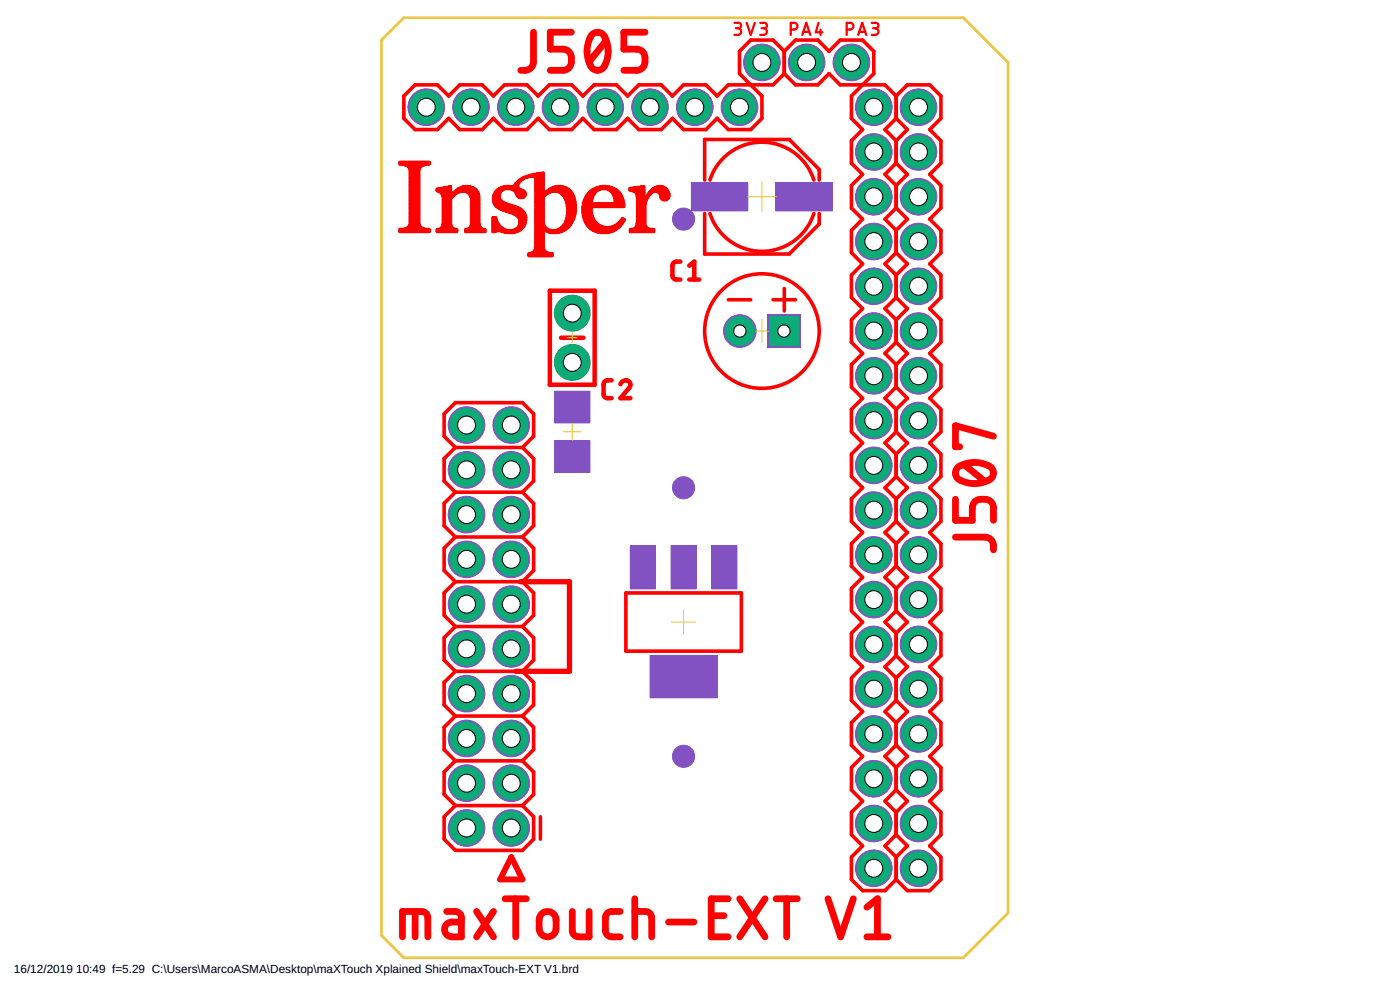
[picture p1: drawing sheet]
<svg xmlns="http://www.w3.org/2000/svg" width="420mm" height="297mm" viewBox="0 0 420 297" stroke-linecap="round" stroke-linejoin="round" font-family="sans-serif">
<defs><g id="words">
<g font-size="3.5">
<text x="4.2" y="291.8">16/12/2019</text>
<text x="22.9" y="291.8">10:49 f=5.29 C:\Users\MarcoASMA\Desktop\maXTouch Xplained Shield\maxTouch-EXT V1.brd</text>
</g>
</g></defs>
<circle cx="205.1" cy="146.3" r="2.79" fill="#0dab76" stroke="#0dab76" stroke-width=".3"/>
<circle cx="205.1" cy="146.3" r="1.71" fill="#fff" stroke="#000" stroke-width=".3"/>
<circle cx="205.1" cy="226.9" r="2.79" fill="#0dab76" stroke="#0dab76" stroke-width=".3"/>
<circle cx="205.1" cy="226.9" r="1.71" fill="#fff" stroke="#000" stroke-width=".3"/>
<circle cx="205.1" cy="65.7" r="2.79" fill="#0dab76" stroke="#0dab76" stroke-width=".3"/>
<circle cx="205.1" cy="65.7" r="1.71" fill="#fff" stroke="#000" stroke-width=".3"/>
<g fill="#8252c2" stroke="#8252c2" stroke-width=".3">
<circle cx="275.7" cy="260.5" r="5.5"/>
<circle cx="275.7" cy="247.1" r="5.5"/>
<circle cx="275.7" cy="233.7" r="5.5"/>
<circle cx="275.7" cy="220.2" r="5.5"/>
<circle cx="275.7" cy="206.8" r="5.5"/>
<circle cx="275.7" cy="193.4" r="5.5"/>
<circle cx="275.7" cy="179.9" r="5.5"/>
<circle cx="275.7" cy="166.5" r="5.5"/>
<circle cx="275.7" cy="153.1" r="5.5"/>
<circle cx="275.7" cy="139.6" r="5.5"/>
<circle cx="275.7" cy="126.2" r="5.5"/>
<circle cx="275.7" cy="112.8" r="5.5"/>
<circle cx="275.7" cy="99.3" r="5.5"/>
<circle cx="275.7" cy="85.9" r="5.5"/>
<circle cx="275.7" cy="72.5" r="5.5"/>
<circle cx="275.7" cy="59" r="5.5"/>
<circle cx="275.7" cy="45.6" r="5.5"/>
<circle cx="275.7" cy="32.2" r="5.5"/>
<circle cx="262.2" cy="260.5" r="5.5"/>
<circle cx="262.2" cy="247.1" r="5.5"/>
<circle cx="262.2" cy="233.7" r="5.5"/>
<circle cx="262.2" cy="220.2" r="5.5"/>
<circle cx="262.2" cy="206.8" r="5.5"/>
<circle cx="262.2" cy="193.4" r="5.5"/>
<circle cx="262.2" cy="179.9" r="5.5"/>
<circle cx="262.2" cy="166.5" r="5.5"/>
<circle cx="262.2" cy="153.1" r="5.5"/>
<circle cx="262.2" cy="139.6" r="5.5"/>
<circle cx="262.2" cy="126.2" r="5.5"/>
<circle cx="262.2" cy="112.8" r="5.5"/>
<circle cx="262.2" cy="99.3" r="5.5"/>
<circle cx="262.2" cy="85.9" r="5.5"/>
<circle cx="262.2" cy="72.5" r="5.5"/>
<circle cx="262.2" cy="59" r="5.5"/>
<circle cx="262.2" cy="45.6" r="5.5"/>
<circle cx="262.2" cy="32.2" r="5.5"/>
<circle cx="221.9" cy="32.2" r="5.5"/>
<circle cx="208.5" cy="32.2" r="5.5"/>
<circle cx="195.1" cy="32.2" r="5.5"/>
<circle cx="181.7" cy="32.2" r="5.5"/>
<circle cx="168.2" cy="32.2" r="5.5"/>
<circle cx="154.8" cy="32.2" r="5.5"/>
<circle cx="141.4" cy="32.2" r="5.5"/>
<circle cx="127.9" cy="32.2" r="5.5"/>
<circle cx="153.4" cy="248.4" r="5.5"/>
<circle cx="140" cy="248.4" r="5.5"/>
<circle cx="153.4" cy="235" r="5.5"/>
<circle cx="140" cy="235" r="5.5"/>
<circle cx="153.4" cy="221.6" r="5.5"/>
<circle cx="140" cy="221.6" r="5.5"/>
<circle cx="153.4" cy="208.1" r="5.5"/>
<circle cx="140" cy="208.1" r="5.5"/>
<circle cx="153.4" cy="194.7" r="5.5"/>
<circle cx="140" cy="194.7" r="5.5"/>
<circle cx="153.4" cy="181.3" r="5.5"/>
<circle cx="140" cy="181.3" r="5.5"/>
<circle cx="153.4" cy="167.8" r="5.5"/>
<circle cx="140" cy="167.8" r="5.5"/>
<circle cx="153.4" cy="154.4" r="5.5"/>
<circle cx="140" cy="154.4" r="5.5"/>
<circle cx="153.4" cy="141" r="5.5"/>
<circle cx="140" cy="141" r="5.5"/>
<circle cx="153.4" cy="127.5" r="5.5"/>
<circle cx="140" cy="127.5" r="5.5"/>
<circle cx="255.5" cy="18.7" r="5.5"/>
<circle cx="242.1" cy="18.7" r="5.5"/>
<circle cx="222" cy="99.3" r="4.9"/>
<circle cx="228.7" cy="18.7" r="5.5"/>
<circle cx="205.1" cy="146.3" r="3.3"/>
<circle cx="205.1" cy="226.9" r="3.3"/>
<circle cx="205.1" cy="65.7" r="3.3"/>
</g>
<g fill="#8252c2" stroke="#8252c2" stroke-width=".3">
<path d="M232.9 54.8h16.9v8.5h-16.9z"/>
<path d="M207.5 54.8h16.9v8.5h-16.9z"/>
<path d="M166.5 117.4h10.5v9.5h-10.5z"/>
<path d="M166.5 132.2h10.5v9.5h-10.5z"/>
<path d="M230.4 94.4h9.8v9.8h-9.8z"/>
<path d="M173.8 108.6l.4-.2 .2 .3-.1 .7-.2 .2-.4-.3z"/>
<path d="M173.8 109l.5 .2-.3 .9-.5-.2z"/>
<path d="M173.6 109.5h.4l.2 .2-.6 .9-.4-.4z"/>
<path d="M172.9 110.4l.6-.5 .4 .3-.6 .7-.4-.1z"/>
<path d="M172.6 110.6l.6-.4 .4 .4-.8 .6-.3-.2z"/>
<path d="M172 110.8l.9-.3 .2 .5-.9 .4z"/>
<path d="M171.6 110.9l.9-.2 .1 .5-.9 .2z"/>
<path d="M171 110.8h.9l.2 .4-.1 .2h-.8l-.2-.2z"/>
<path d="M170.5 110.7l.3-.1 .6 .2 .2 .4-.3 .2-.7-.2z"/>
<path d="M170.1 110.4l.3-.1 .6 .4v.4l-.3 .1-.6-.3z"/>
<path d="M169.6 110.1l.5-.1 .5 .6v.2l-.5 .1-.5-.6z"/>
<path d="M169.4 109.6h.5l.3 .5v.4h-.5l-.4-.6z"/>
<path d="M169.1 109.1h.6l.2 .6-.1 .4-.5-.1z"/>
<path d="M169.1 108.5h.4l.2 .2v.8l-.2 .1-.4-.2z"/>
<path d="M169.2 108l.3-.1 .2 .2-.2 1-.5-.2z"/>
<path d="M169.3 107.5l.4-.1 .2 .3-.4 .9-.4-.3z"/>
<path d="M169.6 107.1l.4-.1 .2 .3-.6 .8-.3-.3z"/>
<path d="M170.1 106.6l.4 .1 .1 .3-.8 .6-.3-.4z"/>
<path d="M170 106.7l.8-.4 .3 .4-.9 .6-.3-.3z"/>
<path d="M170.5 106.4l.8-.2 .3 .4-1 .4z"/>
<path d="M171 106.2l.9-.1 .2 .5-1 .2-.2-.2z"/>
<path d="M171.5 106.2h.9l.2 .4-.3 .2-.6-.1-.3-.1z"/>
<path d="M172.1 106.2l.8 .2 .2 .4-.4 .2-.6-.2-.2-.2z"/>
<path d="M172.5 106.4l.4-.1 .6 .4v.5l-.4 .1-.6-.4z"/>
<path d="M172.9 106.8l.5-.1 .5 .4v.4l-.5 .1-.5-.5z"/>
<path d="M173.3 107.1h.5l.4 .5-.1 .4h-.5l-.4-.6z"/>
<path d="M173.6 107.5l.3-.1 .2 .2 .2 .6-.1 .3-.5-.1z"/>
<path d="M173.8 108l.5 .2 .1 .6-.3 .3-.4-.2z"/>
<path d="M170.3 110.6l2.7-.2 .3 .4-.3 .3h-2.5l-.2-.1z"/>
<path d="M169.5 109.9l4.2-.1 .3 .4-.3 .3h-3.9l-.3-.2z"/>
<path d="M169.2 109.3l4.8-.1 .3 .4-.3 .2h-4.6l-.2-.1z"/>
<path d="M169.2 108.6l4.9-.1 .3 .4-.3 .3h-4.8l-.3-.3z"/>
<path d="M169.1 108l5-.1 .2 .4-.2 .3h-4.7l-.3-.2z"/>
<path d="M169.4 107.4l4.4-.2 .3 .4-.3 .3h-4.1l-.3-.1z"/>
<path d="M170 106.7l3.2-.1 .3 .4-.3 .3h-3l-.2-.2z"/>
<path d="M173.8 93.7l.3-.1 .3 .3-.1 .7-.2 .2-.4-.3z"/>
<path d="M173.8 94.2l.5 .2-.3 .9-.5-.2z"/>
<path d="M173.6 94.7h.4l.2 .3-.6 .8-.4-.4z"/>
<path d="M172.9 95.6l.6-.5 .4 .3-.6 .7-.4-.1z"/>
<path d="M172.6 95.8l.6-.4 .4 .4-.8 .6-.3-.2z"/>
<path d="M172 96l.9-.3 .2 .5-.9 .4z"/>
<path d="M171.6 96.1l.9-.2 .1 .5-.9 .2z"/>
<path d="M171 96.1l.9-.1 .2 .4-.2 .2h-.7z"/>
<path d="M170.6 95.8l.8 .2 .2 .4-.4 .2-.6-.2-.2-.2z"/>
<path d="M170.1 95.6l.3-.1 .6 .3v.5l-.3 .1-.6-.3z"/>
<path d="M169.7 95.2h.4l.5 .4-.1 .5h-.4l-.5-.4z"/>
<path d="M169.4 94.7l.5 .1 .3 .5-.1 .4h-.4l-.4-.6z"/>
<path d="M169.2 94.2l.5 .1 .2 .6-.1 .4-.5-.1-.2-.6z"/>
<path d="M169.1 93.7l.4-.1 .2 .3v.8l-.2 .1-.4-.2z"/>
<path d="M169.2 93.2l.3-.1 .2 .2-.2 1-.5-.2z"/>
<path d="M169.3 92.8l.4-.2 .2 .3-.4 .9-.4-.3z"/>
<path d="M169.6 92.3l.4-.1 .2 .3-.6 .8-.3-.3z"/>
<path d="M170.1 91.8h.4l.1 .4-.8 .6-.3-.4z"/>
<path d="M170 91.9l.8-.4 .3 .4-.9 .6-.3-.3z"/>
<path d="M170.5 91.6l.8-.3 .3 .5-1 .4z"/>
<path d="M171 91.4l.8-.1 .3 .4-.2 .3h-.7l-.3-.2z"/>
<path d="M171.5 91.4h.9l.2 .4-.3 .2-.6-.1-.3-.1z"/>
<path d="M172.1 91.4l.8 .2 .2 .4-.4 .2-.6-.2-.2-.2z"/>
<path d="M172.5 91.6l.4-.1 .5 .4 .1 .5-.4 .1-.6-.4z"/>
<path d="M173 91.8h.3l.6 .5-.1 .5-.3 .1-.6-.6z"/>
<path d="M173.3 92.3h.5l.4 .5-.1 .4h-.5l-.4-.6z"/>
<path d="M173.6 92.8l.3-.2 .2 .2 .2 .6-.1 .3-.5-.1z"/>
<path d="M173.8 93.2l.5 .1 .1 .7-.2 .3-.5-.2z"/>
<path d="M170.4 95.9l2.5-.2 .2 .4-.2 .3h-2.3l-.2-.2z"/>
<path d="M169.6 95.2l4.1-.1 .2 .4-.2 .3h-3.9l-.2-.2z"/>
<path d="M169.3 94.5l4.7-.1 .3 .4-.3 .3h-4.5l-.3-.3z"/>
<path d="M169.1 94l5-.2 .3 .4-.3 .3h-4.8l-.2-.2z"/>
<path d="M169.1 93.3l5-.1 .2 .4-.2 .2h-4.8l-.2-.1z"/>
<path d="M169.4 92.7l4.4-.2 .3 .4-.3 .3h-4.2l-.2-.2z"/>
<path d="M169.9 92l3.4-.1 .3 .4-.3 .3h-3.2l-.2-.2z"/>
<path d="M213.6 163.8h7.5v12.9h-7.5z"/>
<path d="M201.4 163.8h7.5v12.9h-7.5z"/>
<path d="M189.2 163.8h7.5v12.9h-7.5z"/>
<path d="M195.1 196.7h20.1v12.7h-20.1z"/>
</g>
<path d="M168.2 174.5h2.7M168.2 201.4h2.7" fill="none" stroke="#f00" stroke-width=".83"/>
<path d="M156.1 174.5h14.8v26.9h-16.1" fill="none" stroke="#f00" stroke-width="1.6"/>
<g fill="none" stroke="#f00" stroke-width=".68">
<path d="M220.4 6.9h1.2a.8 .8 0 0 1 .8 .8 .8 .8 0 0 1-.8 .8h-.8M221.4 8.5a1.01 1.01 0 0 1 1 1 1.01 1.01 0 0 1-1 1h-1M224.1 6.9l1.2 3.6 1.2-3.6M228.2 6.9h1.2a.8 .8 0 0 1 .8 .8 .8 .8 0 0 1-.8 .8h-.8M229.2 8.5a1.01 1.01 0 0 1 1 1 1.01 1.01 0 0 1-1 1h-1M237.3 8.9h1a1.01 1.01 0 0 0 1-1 1.01 1.01 0 0 0-1-1h-1v3.6M240.8 10.5l1.2-3.6 1.2 3.6M241.1 9.6h1.8M245.6 6.9l-.8 2.8h2M246.3 8.9v1.6M254.1 8.9a1.75 1.75 0 0 0 1.8-.4 1 1 0 0 0 .1-1.1 1 1 0 0 0-.9-.5h-1v3.6M257.6 10.5l1.2-3.6 1.2 3.6"/>
<path d="M257.9 9.6h1.8M261.6 6.9h1.2a.8 .8 0 0 1 .8 .8 .8 .8 0 0 1-.8 .8h-.8M262.6 8.5a1.01 1.01 0 0 1 1 1 1.01 1.01 0 0 1-1 1h-1"/>
</g>
<g fill="#f00" stroke="#f00" stroke-width=".3">
<path d="M158.6 77l7.2 .1z"/>
<path d="M158.5 76.8l7.5 .2z"/>
<path d="M158.4 76.7l7.6 .1z"/>
<path d="M158.4 76.6l7.6 .1z"/>
<path d="M158.4 76.4l7.6 .2z"/>
<path d="M158.4 76.3l7.6 .1z"/>
<path d="M158.4 76.2l7.6 .1z"/>
<path d="M158.4 76l7.6 .2z"/>
<path d="M158.5 75.9l7.5 .1z"/>
<path d="M158.6 75.8l7.3 .1z"/>
<path d="M159.3 75.6l5.5 .2z"/>
<path d="M159.6 75.5l4.8 .1z"/>
<path d="M159.9 75.4l4.1 .1z"/>
<path d="M160 75.2l3.9 .2z"/>
<path d="M160.1 75.1l3.6 .1z"/>
<path d="M160.3 75l3.3 .1z"/>
<path d="M160.3 74.8l3.2 .2z"/>
<path d="M160.4 74.7l3.1 .1z"/>
<path d="M160.4 74.5l3.1 .2z"/>
<path d="M160.4 74.4l2.9 .1z"/>
<path d="M160.4 74.3l2.9 .1z"/>
<path d="M160.4 74.1l2.9 .2z"/>
<path d="M160.4 74l2.9 .1z"/>
<path d="M160.5 73.9l2.8 .1z"/>
<path d="M160.5 73.7l2.8 .2z"/>
<path d="M160.5 73.6l2.8 .1z"/>
<path d="M160.5 73.5l2.8 .1z"/>
<path d="M160.5 73.3l2.8 .2z"/>
<path d="M160.5 73.2l2.8 .1z"/>
<path d="M160.5 73.1l2.8 .1z"/>
<path d="M160.5 72.9l2.8 .2z"/>
<path d="M160.5 72.8l2.8 .1z"/>
<path d="M160.5 72.7l2.8 .1z"/>
<path d="M160.5 72.5l2.8 .2z"/>
<path d="M160.5 72.4l2.8 .1z"/>
<path d="M160.5 72.3l2.8 .1z"/>
<path d="M160.5 72.1l2.8 .2z"/>
<path d="M160.5 72l2.8 .1z"/>
<path d="M160.5 71.9l2.8 .1z"/>
<path d="M160.5 71.7l2.8 .2z"/>
<path d="M160.5 71.6l2.8 .1z"/>
<path d="M160.5 71.5l2.8 .1z"/>
<path d="M160.5 71.3l2.8 .2z"/>
<path d="M160.5 71.2l2.8 .1z"/>
<path d="M160.5 71.1l2.8 .1z"/>
<path d="M160.5 70.9l2.8 .2z"/>
<path d="M160.5 70.8l2.8 .1z"/>
<path d="M160.5 70.7l2.8 .1z"/>
<path d="M160.5 70.5l2.8 .2z"/>
<path d="M160.5 70.4l2.8 .1z"/>
<path d="M160.5 70.3l2.8 .1z"/>
<path d="M160.5 70.1l2.8 .1z"/>
<path d="M151.9 70l2.3 .1z"/>
<path d="M160.5 70l2.8 .1z"/>
<path d="M165.4 70l2 .1z"/>
<path d="M180 70l2.4 .1z"/>
<path d="M151.3 69.8l3.4 .2z"/>
<path d="M160.5 69.8l2.8 .2z"/>
<path d="M164.7 69.8l3.3 .2z"/>
<path d="M179.3 69.8l3.8 .2z"/>
<path d="M119.8 69.7l9.2 .1z"/>
<path d="M131.1 69.7l6.1 .1z"/>
<path d="M139.6 69.7l6.2 .1z"/>
<path d="M147.8 69.7l.8 .1z"/>
<path d="M150.7 69.7l4.5 .1z"/>
<path d="M160.5 69.7l2.8 .1z"/>
<path d="M164.3 69.7l4.1 .1z"/>
<path d="M178.9 69.7l4.7 .1z"/>
<path d="M189 69.7l7.4 .1z"/>
<path d="M119.7 69.6l9.4 .1z"/>
<path d="M131 69.6l6.3 .1z"/>
<path d="M139.4 69.6l6.5 .1z"/>
<path d="M147.6 69.6l1.4 .1z"/>
<path d="M150.3 69.6l5.3 .1z"/>
<path d="M160.5 69.6l2.8 .1z"/>
<path d="M164 69.6l4.8 .1z"/>
<path d="M178.5 69.6l5.5 .1z"/>
<path d="M188.8 69.6l7.7 .1z"/>
<path d="M119.7 69.4l9.5 .2z"/>
<path d="M130.9 69.4l6.5 .2z"/>
<path d="M139.4 69.4l6.5 .2z"/>
<path d="M147.6 69.4l1.6 .2z"/>
<path d="M149.6 69.4l6.2 .2z"/>
<path d="M160.5 69.4l2.8 .2z"/>
<path d="M163.7 69.4l5.4 .2z"/>
<path d="M178.1 69.4l6.2 .2z"/>
<path d="M188.8 69.4l7.7 .2z"/>
<path d="M119.7 69.3l9.5 .1z"/>
<path d="M130.9 69.3l6.5 .1z"/>
<path d="M139.4 69.3l6.5 .1z"/>
<path d="M147.6 69.3l8.5 .1z"/>
<path d="M160.5 69.3l2.8 .1z"/>
<path d="M163.5 69.3l5.9 .1z"/>
<path d="M177.8 69.3l6.8 .1z"/>
<path d="M188.8 69.3l7.7 .1z"/>
<path d="M119.7 69.2l9.5 .1z"/>
<path d="M130.9 69.2l6.5 .1z"/>
<path d="M139.4 69.2l6.5 .1z"/>
<path d="M147.6 69.2l8.6 .1z"/>
<path d="M160.5 69.2l9.2 .1z"/>
<path d="M177.7 69.2l7.1 .1z"/>
<path d="M188.8 69.2l7.7 .1z"/>
<path d="M119.7 69l9.5 .2z"/>
<path d="M130.9 69l6.5 .2z"/>
<path d="M139.4 69l6.5 .2z"/>
<path d="M147.6 69l8.9 .2z"/>
<path d="M160.5 69l9.3 .2z"/>
<path d="M177.4 69l7.6 .2z"/>
<path d="M188.8 69l7.7 .2z"/>
<path d="M119.7 68.9l9.5 .1z"/>
<path d="M130.9 68.9l6.5 .1z"/>
<path d="M139.4 68.9l6.5 .1z"/>
<path d="M147.6 68.9l9 .1z"/>
<path d="M160.5 68.9l9.6 .1z"/>
<path d="M177.3 68.9l7.9 .1z"/>
<path d="M188.8 68.9l7.7 .1z"/>
<path d="M119.7 68.8l9.4 .1z"/>
<path d="M130.9 68.8l6.5 .1z"/>
<path d="M139.4 68.8l6.5 .1z"/>
<path d="M147.6 68.8l4.7 .1z"/>
<path d="M153.8 68.8l3 .1z"/>
<path d="M160.5 68.8l4.9 .1z"/>
<path d="M166.8 68.8l3.4 .1z"/>
<path d="M177 68.8l8.4 .1z"/>
<path d="M188.8 68.8l7.7 .1z"/>
<path d="M119.7 68.6l9.4 .2z"/>
<path d="M131 68.6l6.3 .2z"/>
<path d="M139.4 68.6l6.4 .2z"/>
<path d="M147.6 68.6l4.2 .2z"/>
<path d="M154.2 68.6l2.7 .2z"/>
<path d="M160.5 68.6l4.3 .2z"/>
<path d="M167.2 68.6l3.1 .2z"/>
<path d="M176.9 68.6l8.6 .2z"/>
<path d="M188.8 68.6l7.7 .2z"/>
<path d="M120 68.5l8.8 .1z"/>
<path d="M131.3 68.5l5.7 .1z"/>
<path d="M139.7 68.5l5.9 .1z"/>
<path d="M147.6 68.5l3.9 .1z"/>
<path d="M154.6 68.5l2.4 .1z"/>
<path d="M160.5 68.5l4 .1z"/>
<path d="M167.5 68.5l3.1 .1z"/>
<path d="M189.3 68.5l6.7 .1z"/>
<path d="M121.3 68.4l6.2 .1z"/>
<path d="M131.9 68.4l4.5 .1z"/>
<path d="M140.4 68.4l4.4 .1z"/>
<path d="M147.6 68.4l3.7 .1z"/>
<path d="M154.7 68.4l2.5 .1z"/>
<path d="M160.5 68.4l3.8 .1z"/>
<path d="M167.8 68.4l2.9 .1z"/>
<path d="M176.6 68.4l9.3 .1z"/>
<path d="M190.1 68.4l4.8 .1z"/>
<path d="M121.7 68.2l5.4 .2z"/>
<path d="M132.2 68.2l3.9 .2z"/>
<path d="M140.7 68.2l4 .2z"/>
<path d="M147.6 68.2l3.4 .2z"/>
<path d="M155 68.2l2.3 .2z"/>
<path d="M160.5 68.2l3.6 .2z"/>
<path d="M168 68.2l2.9 .2z"/>
<path d="M176.5 68.2l9.5 .2z"/>
<path d="M190.4 68.2l4.1 .2z"/>
<path d="M122 68.1l4.8 .1z"/>
<path d="M132.3 68.1l3.7 .1z"/>
<path d="M140.8 68.1l3.7 .1z"/>
<path d="M147.6 68.1l3.3 .1z"/>
<path d="M155.2 68.1l2.1 .1z"/>
<path d="M160.5 68.1l3.5 .1z"/>
<path d="M168.2 68.1l2.8 .1z"/>
<path d="M176.4 68.1l9.8 .1z"/>
<path d="M190.5 68.1l3.9 .1z"/>
<path d="M122.2 68l4.4 .1z"/>
<path d="M132.3 68l3.5 .1z"/>
<path d="M140.9 68l3.5 .1z"/>
<path d="M147.6 68l3 .1z"/>
<path d="M155.3 68l2.1 .1z"/>
<path d="M160.5 68l3.4 .1z"/>
<path d="M168.3 68l2.8 .1z"/>
<path d="M176.2 68l10.1 .1z"/>
<path d="M190.6 68l3.6 .1z"/>
<path d="M122.4 67.8l4 .2z"/>
<path d="M132.5 67.8l3.3 .2z"/>
<path d="M140.9 67.8l3.4 .2z"/>
<path d="M147.6 67.8l2.9 .2z"/>
<path d="M155.3 67.8l2.3 .2z"/>
<path d="M160.5 67.8l3.2 .2z"/>
<path d="M168.5 67.8l2.6 .2z"/>
<path d="M176.1 67.8l5.5 .2z"/>
<path d="M183 67.8l3.4 .2z"/>
<path d="M190.8 67.8l3.3 .2z"/>
<path d="M122.5 67.7l3.8 .1z"/>
<path d="M132.5 67.7l3.2 .1z"/>
<path d="M141.1 67.7l3.2 .1z"/>
<path d="M147.6 67.7l2.7 .1z"/>
<path d="M155.4 67.7l2.2 .1z"/>
<path d="M160.5 67.7l3.2 .1z"/>
<path d="M168.6 67.7l2.7 .1z"/>
<path d="M176.1 67.7l4.8 .1z"/>
<path d="M183.6 67.7l2.9 .1z"/>
<path d="M190.8 67.7l3.2 .1z"/>
<path d="M122.5 67.6l3.8 .1z"/>
<path d="M132.6 67.6l3.1 .1z"/>
<path d="M141.1 67.6l3 .1z"/>
<path d="M147.6 67.6l2.6 .1z"/>
<path d="M155.6 67.6l2.1 .1z"/>
<path d="M160.5 67.6l3.1 .1z"/>
<path d="M168.7 67.6l2.7 .1z"/>
<path d="M176 67.6l4.5 .1z"/>
<path d="M184 67.6l2.6 .1z"/>
<path d="M190.9 67.6l3.1 .1z"/>
<path d="M122.7 67.4l3.4 .2z"/>
<path d="M132.6 67.4l3.1 .2z"/>
<path d="M141.2 67.4l2.9 .2z"/>
<path d="M147.6 67.4l2.5 .2z"/>
<path d="M155.6 67.4l2.1 .2z"/>
<path d="M160.5 67.4l3 .2z"/>
<path d="M168.9 67.4l2.6 .2z"/>
<path d="M175.8 67.4l4.5 .2z"/>
<path d="M184.3 67.4l2.4 .2z"/>
<path d="M190.9 67.4l2.9 .2z"/>
<path d="M122.7 67.3l3.4 .1z"/>
<path d="M132.6 67.3l3 .1z"/>
<path d="M141.2 67.3l2.9 .1z"/>
<path d="M147.6 67.3l2.5 .1z"/>
<path d="M155.7 67.3l2.1 .1z"/>
<path d="M160.5 67.3l3 .1z"/>
<path d="M169 67.3l2.5 .1z"/>
<path d="M175.8 67.3l4.2 .1z"/>
<path d="M184.6 67.3l2.2 .1z"/>
<path d="M190.9 67.3l2.9 .1z"/>
<path d="M122.8 67.2l3.3 .1z"/>
<path d="M132.6 67.2l3 .1z"/>
<path d="M141.2 67.2l2.9 .1z"/>
<path d="M147.6 67.2l2.3 .1z"/>
<path d="M155.7 67.2l2.1 .1z"/>
<path d="M160.5 67.2l3 .1z"/>
<path d="M169 67.2l2.7 .1z"/>
<path d="M175.7 67.2l4.2 .1z"/>
<path d="M184.8 67.2l2.2 .1z"/>
<path d="M190.9 67.2l2.9 .1z"/>
<path d="M122.8 67l3.2 .2z"/>
<path d="M132.7 67l2.9 .2z"/>
<path d="M141.2 67l2.9 .2z"/>
<path d="M147.6 67l2.2 .2z"/>
<path d="M155.7 67l2.1 .2z"/>
<path d="M160.5 67l2.8 .2z"/>
<path d="M169.1 67l2.7 .2z"/>
<path d="M175.6 67l4 .2z"/>
<path d="M185 67l2 .2z"/>
<path d="M190.9 67l2.9 .2z"/>
<path d="M122.8 66.9l3.2 .1z"/>
<path d="M132.7 66.9l2.9 .1z"/>
<path d="M141.2 66.9l2.8 .1z"/>
<path d="M147.6 66.9l2.2 .1z"/>
<path d="M155.7 66.9l2.3 .1z"/>
<path d="M160.5 66.9l2.8 .1z"/>
<path d="M169.2 66.9l2.6 .1z"/>
<path d="M175.6 66.9l3.9 .1z"/>
<path d="M185.1 66.9l2 .1z"/>
<path d="M190.9 66.9l2.9 .1z"/>
<path d="M122.8 66.8l3.2 .1z"/>
<path d="M132.7 66.8l2.9 .1z"/>
<path d="M141.2 66.8l2.8 .1z"/>
<path d="M147.6 66.8l2 .1z"/>
<path d="M155.7 66.8l2.3 .1z"/>
<path d="M160.5 66.8l2.8 .1z"/>
<path d="M175.4 66.8l3.9 .1z"/>
<path d="M185.4 66.8l1.8 .1z"/>
<path d="M190.9 66.8l2.9 .1z"/>
<path d="M122.8 66.6l3.2 .1z"/>
<path d="M132.7 66.6l2.9 .1z"/>
<path d="M141.2 66.6l2.8 .1z"/>
<path d="M147.6 66.6l1.9 .1z"/>
<path d="M155.7 66.6l2.3 .1z"/>
<path d="M160.5 66.6l2.8 .1z"/>
<path d="M169.4 66.6l2.5 .1z"/>
<path d="M175.4 66.6l3.8 .1z"/>
<path d="M185.5 66.6l1.7 .1z"/>
<path d="M191 66.6l2.8 .1z"/>
<path d="M122.8 66.5l3.2 .1z"/>
<path d="M132.7 66.5l2.9 .1z"/>
<path d="M141.2 66.5l2.8 .1z"/>
<path d="M147.6 66.5l1.9 .1z"/>
<path d="M155.7 66.5l2.3 .1z"/>
<path d="M160.5 66.5l2.8 .1z"/>
<path d="M169.4 66.5l2.7 .1z"/>
<path d="M175.3 66.5l3.8 .1z"/>
<path d="M185.7 66.5l1.7 .1z"/>
<path d="M191 66.5l2.8 .1z"/>
<path d="M122.8 66.4l3.2 .1z"/>
<path d="M132.7 66.4l2.9 .1z"/>
<path d="M141.2 66.4l2.8 .1z"/>
<path d="M147.6 66.4l1.8 .1z"/>
<path d="M155.7 66.4l2.3 .1z"/>
<path d="M160.5 66.4l2.8 .1z"/>
<path d="M169.5 66.4l2.6 .1z"/>
<path d="M175.3 66.4l3.6 .1z"/>
<path d="M185.8 66.4l1.7 .1z"/>
<path d="M191 66.4l2.8 .1z"/>
<path d="M122.8 66.2l3.2 .1z"/>
<path d="M132.7 66.2l2.9 .1z"/>
<path d="M141.2 66.2l2.8 .1z"/>
<path d="M147.6 66.2l1.8 .1z"/>
<path d="M155.7 66.2l2.4 .1z"/>
<path d="M160.5 66.2l2.8 .1z"/>
<path d="M169.5 66.2l2.7 .1z"/>
<path d="M175.3 66.2l3.5 .1z"/>
<path d="M185.9 66.2l1.6 .1z"/>
<path d="M191 66.2l2.8 .1z"/>
<path d="M122.8 66.1l3.2 .1z"/>
<path d="M132.7 66.1l2.9 .1z"/>
<path d="M141.2 66.1l2.8 .1z"/>
<path d="M147.6 66.1l1.8 .1z"/>
<path d="M155.7 66.1l2.4 .1z"/>
<path d="M160.5 66.1l2.8 .1z"/>
<path d="M169.5 66.1l2.7 .1z"/>
<path d="M175.2 66.1l3.6 .1z"/>
<path d="M186 66.1l1.6 .1z"/>
<path d="M191 66.1l2.8 .1z"/>
<path d="M122.8 66l3.2 .1z"/>
<path d="M132.7 66l2.9 .1z"/>
<path d="M141.2 66l2.8 .1z"/>
<path d="M147.6 66l1.6 .1z"/>
<path d="M155.7 66l2.4 .1z"/>
<path d="M160.5 66l2.8 .1z"/>
<path d="M169.7 66l2.6 .1z"/>
<path d="M186 66l1.6 .1z"/>
<path d="M191 66l2.8 .1z"/>
<path d="M122.8 65.8l3.2 .1z"/>
<path d="M132.7 65.8l2.9 .1z"/>
<path d="M141.2 65.8l2.8 .1z"/>
<path d="M147.6 65.8l1.6 .1z"/>
<path d="M155.7 65.8l2.4 .1z"/>
<path d="M160.5 65.8l2.8 .1z"/>
<path d="M169.7 65.8l2.6 .1z"/>
<path d="M175 65.8l3.5 .1z"/>
<path d="M186.2 65.8l1.6 .1z"/>
<path d="M191 65.8l2.8 .1z"/>
<path d="M122.8 65.7l3.2 .1z"/>
<path d="M132.7 65.7l2.9 .1z"/>
<path d="M141.2 65.7l2.8 .1z"/>
<path d="M147.6 65.7l1.6 .1z"/>
<path d="M155.6 65.7l2.5 .1z"/>
<path d="M160.5 65.7l2.8 .1z"/>
<path d="M169.7 65.7l2.8 .1z"/>
<path d="M175 65.7l3.5 .1z"/>
<path d="M186.3 65.7l1.4 .1z"/>
<path d="M191 65.7l2.8 .1z"/>
<path d="M122.8 65.6l3.2 .1z"/>
<path d="M132.7 65.6l2.9 .1z"/>
<path d="M141.2 65.6l2.8 .1z"/>
<path d="M147.6 65.6l1.5 .1z"/>
<path d="M155.6 65.6l2.5 .1z"/>
<path d="M160.5 65.6l2.8 .1z"/>
<path d="M169.8 65.6l2.7 .1z"/>
<path d="M175 65.6l3.4 .1z"/>
<path d="M186.5 65.6l1 .1z"/>
<path d="M191 65.6l2.8 .1z"/>
<path d="M122.8 65.4l3.2 .1z"/>
<path d="M132.7 65.4l2.9 .1z"/>
<path d="M141.2 65.4l2.8 .1z"/>
<path d="M147.6 65.4l1.5 .1z"/>
<path d="M155.4 65.4l2.7 .1z"/>
<path d="M160.5 65.4l2.8 .1z"/>
<path d="M169.8 65.4l2.7 .1z"/>
<path d="M175 65.4l3.4 .1z"/>
<path d="M186.6 65.4l.7 .1z"/>
<path d="M191 65.4l2.8 .1z"/>
<path d="M122.8 65.3l3.2 .1z"/>
<path d="M132.7 65.3l2.9 .1z"/>
<path d="M141.2 65.3l2.8 .1z"/>
<path d="M147.6 65.3l1.5 .1z"/>
<path d="M155.3 65.3l2.8 .1z"/>
<path d="M160.5 65.3l2.8 .1z"/>
<path d="M169.8 65.3l2.8 .1z"/>
<path d="M174.9 65.3l3.3 .1z"/>
<path d="M186.6 65.3l.4 .1z"/>
<path d="M191 65.3l2.8 .1z"/>
<path d="M122.8 65.2l3.2 .1z"/>
<path d="M132.7 65.2l2.9 .1z"/>
<path d="M141.2 65.2l2.8 .1z"/>
<path d="M147.6 65.2l1.5 .1z"/>
<path d="M155.3 65.2l2.8 .1z"/>
<path d="M160.5 65.2l2.8 .1z"/>
<path d="M169.9 65.2l2.7 .1z"/>
<path d="M174.9 65.2l3.3 .1z"/>
<path d="M191 65.2l2.8 .1z"/>
<path d="M122.8 65l3.2 .1z"/>
<path d="M132.7 65l2.9 .1z"/>
<path d="M141.2 65l2.8 .1z"/>
<path d="M147.7 65l1.3 .1z"/>
<path d="M155 65l3.1 .1z"/>
<path d="M160.5 65l2.8 .1z"/>
<path d="M169.9 65l2.7 .1z"/>
<path d="M174.9 65l3.2 .1z"/>
<path d="M191 65l2.8 .1z"/>
<path d="M122.8 64.9l3.2 .1z"/>
<path d="M132.7 64.9l2.9 .1z"/>
<path d="M141.2 64.9l2.8 .1z"/>
<path d="M154.9 64.9l3.1 .1z"/>
<path d="M160.5 64.9l2.8 .1z"/>
<path d="M169.9 64.9l2.7 .1z"/>
<path d="M174.9 64.9l3.2 .1z"/>
<path d="M191 64.9l2.8 .1z"/>
<path d="M122.8 64.7l3.2 .2z"/>
<path d="M132.7 64.7l2.9 .2z"/>
<path d="M141.2 64.7l2.8 .2z"/>
<path d="M154.7 64.7l3.3 .2z"/>
<path d="M160.5 64.7l2.8 .2z"/>
<path d="M169.9 64.7l2.9 .2z"/>
<path d="M174.8 64.7l3.3 .2z"/>
<path d="M191 64.7l2.8 .2z"/>
<path d="M122.8 64.6l3.2 .1z"/>
<path d="M132.7 64.6l2.9 .1z"/>
<path d="M141.2 64.6l2.8 .1z"/>
<path d="M154.5 64.6l3.5 .1z"/>
<path d="M160.5 64.6l2.8 .1z"/>
<path d="M169.9 64.6l2.9 .1z"/>
<path d="M174.8 64.6l3.2 .1z"/>
<path d="M191 64.6l2.8 .1z"/>
<path d="M122.8 64.5l3.2 .1z"/>
<path d="M132.7 64.5l2.9 .1z"/>
<path d="M141.2 64.5l2.8 .1z"/>
<path d="M154.2 64.5l3.8 .1z"/>
<path d="M160.5 64.5l2.8 .1z"/>
<path d="M169.9 64.5l2.9 .1z"/>
<path d="M174.8 64.5l3.2 .1z"/>
<path d="M191 64.5l2.8 .1z"/>
<path d="M122.8 64.3l3.2 .2z"/>
<path d="M132.7 64.3l2.9 .2z"/>
<path d="M141.2 64.3l2.8 .2z"/>
<path d="M153.9 64.3l3.9 .2z"/>
<path d="M160.5 64.3l2.8 .2z"/>
<path d="M169.9 64.3l2.9 .2z"/>
<path d="M174.8 64.3l3.2 .2z"/>
<path d="M191 64.3l2.8 .2z"/>
<path d="M122.8 64.2l3.2 .1z"/>
<path d="M132.7 64.2l2.9 .1z"/>
<path d="M141.2 64.2l2.8 .1z"/>
<path d="M153.7 64.2l4.1 .1z"/>
<path d="M160.5 64.2l2.8 .1z"/>
<path d="M170.1 64.2l2.8 .1z"/>
<path d="M174.8 64.2l3 .1z"/>
<path d="M191 64.2l2.8 .1z"/>
<path d="M122.8 64.1l3.2 .1z"/>
<path d="M132.7 64.1l2.9 .1z"/>
<path d="M141.2 64.1l2.8 .1z"/>
<path d="M153.3 64.1l4.5 .1z"/>
<path d="M160.5 64.1l2.8 .1z"/>
<path d="M170.1 64.1l2.8 .1z"/>
<path d="M174.8 64.1l3 .1z"/>
<path d="M191 64.1l2.8 .1z"/>
<path d="M122.8 63.9l3.2 .2z"/>
<path d="M132.7 63.9l2.9 .2z"/>
<path d="M141.2 63.9l2.8 .2z"/>
<path d="M152.9 63.9l4.8 .2z"/>
<path d="M160.5 63.9l2.8 .2z"/>
<path d="M170.1 63.9l2.8 .2z"/>
<path d="M174.6 63.9l3.2 .2z"/>
<path d="M191 63.9l2.8 .2z"/>
<path d="M122.8 63.8l3.2 .1z"/>
<path d="M132.7 63.8l2.9 .1z"/>
<path d="M141.2 63.8l2.8 .1z"/>
<path d="M152.5 63.8l5.2 .1z"/>
<path d="M160.5 63.8l2.8 .1z"/>
<path d="M170.1 63.8l2.8 .1z"/>
<path d="M174.6 63.8l3.2 .1z"/>
<path d="M191 63.8l2.8 .1z"/>
<path d="M122.8 63.7l3.2 .1z"/>
<path d="M132.7 63.7l2.9 .1z"/>
<path d="M141.2 63.7l2.8 .1z"/>
<path d="M152.1 63.7l5.5 .1z"/>
<path d="M160.5 63.7l2.8 .1z"/>
<path d="M170.1 63.7l2.8 .1z"/>
<path d="M174.6 63.7l3.2 .1z"/>
<path d="M191 63.7l2.8 .1z"/>
<path d="M122.8 63.5l3.2 .2z"/>
<path d="M132.7 63.5l2.9 .2z"/>
<path d="M141.2 63.5l2.8 .2z"/>
<path d="M151.7 63.5l5.9 .2z"/>
<path d="M160.5 63.5l2.8 .2z"/>
<path d="M170.1 63.5l2.8 .2z"/>
<path d="M174.6 63.5l3.1 .2z"/>
<path d="M191 63.5l2.8 .2z"/>
<path d="M122.8 63.4l3.2 .1z"/>
<path d="M132.7 63.4l2.9 .1z"/>
<path d="M141.2 63.4l2.8 .1z"/>
<path d="M151.3 63.4l6.1 .1z"/>
<path d="M160.5 63.4l2.8 .1z"/>
<path d="M170.1 63.4l2.8 .1z"/>
<path d="M174.6 63.4l3.1 .1z"/>
<path d="M191 63.4l2.8 .1z"/>
<path d="M122.8 63.3l3.2 .1z"/>
<path d="M132.7 63.3l2.9 .1z"/>
<path d="M141.2 63.3l2.8 .1z"/>
<path d="M150.9 63.3l6.4 .1z"/>
<path d="M160.5 63.3l2.8 .1z"/>
<path d="M170.1 63.3l2.9 .1z"/>
<path d="M174.6 63.3l3.1 .1z"/>
<path d="M191 63.3l2.8 .1z"/>
<path d="M122.8 63.1l3.2 .1z"/>
<path d="M132.7 63.1l2.9 .1z"/>
<path d="M141.2 63.1l2.8 .1z"/>
<path d="M150.6 63.1l6.6 .1z"/>
<path d="M160.5 63.1l2.8 .1z"/>
<path d="M174.6 63.1l3.1 .1z"/>
<path d="M191 63.1l2.8 .1z"/>
<path d="M122.8 63l3.2 .1z"/>
<path d="M132.7 63l2.9 .1z"/>
<path d="M141.2 63l2.8 .1z"/>
<path d="M150.2 63l6.8 .1z"/>
<path d="M160.5 63l2.8 .1z"/>
<path d="M170.1 63l2.9 .1z"/>
<path d="M174.6 63l3.1 .1z"/>
<path d="M191 63l2.8 .1z"/>
<path d="M122.8 62.9l3.2 .1z"/>
<path d="M132.7 62.9l2.9 .1z"/>
<path d="M141.2 62.9l2.8 .1z"/>
<path d="M149.9 62.9l7 .1z"/>
<path d="M160.5 62.9l2.8 .1z"/>
<path d="M170.1 62.9l2.9 .1z"/>
<path d="M174.6 62.9l3.1 .1z"/>
<path d="M191 62.9l2.8 .1z"/>
<path d="M122.8 62.7l3.2 .1z"/>
<path d="M132.7 62.7l2.9 .1z"/>
<path d="M141.2 62.7l2.8 .1z"/>
<path d="M149.6 62.7l7.2 .1z"/>
<path d="M160.5 62.7l2.8 .1z"/>
<path d="M170.1 62.7l2.9 .1z"/>
<path d="M174.6 62.7l3.1 .1z"/>
<path d="M191 62.7l2.8 .1z"/>
<path d="M122.8 62.6l3.2 .1z"/>
<path d="M132.7 62.6l2.9 .1z"/>
<path d="M141.2 62.6l2.8 .1z"/>
<path d="M149.5 62.6l7.1 .1z"/>
<path d="M160.5 62.6l2.8 .1z"/>
<path d="M170.1 62.6l2.9 .1z"/>
<path d="M174.6 62.6l3.1 .1z"/>
<path d="M191 62.6l2.8 .1z"/>
<path d="M122.8 62.5l3.2 .1z"/>
<path d="M132.7 62.5l2.9 .1z"/>
<path d="M141.2 62.5l2.8 .1z"/>
<path d="M149.2 62.5l7.2 .1z"/>
<path d="M160.5 62.5l2.8 .1z"/>
<path d="M170.1 62.5l2.9 .1z"/>
<path d="M174.6 62.5l3.1 .1z"/>
<path d="M191 62.5l2.8 .1z"/>
<path d="M122.8 62.3l3.2 .1z"/>
<path d="M132.7 62.3l2.9 .1z"/>
<path d="M141.2 62.3l2.8 .1z"/>
<path d="M149.1 62.3l7.1 .1z"/>
<path d="M160.5 62.3l2.8 .1z"/>
<path d="M170.1 62.3l2.9 .1z"/>
<path d="M174.6 62.3l3.1 .1z"/>
<path d="M191 62.3l2.8 .1z"/>
<path d="M122.8 62.2l3.2 .1z"/>
<path d="M132.7 62.2l2.9 .1z"/>
<path d="M141.2 62.2l2.8 .1z"/>
<path d="M149 62.2l7 .1z"/>
<path d="M170.1 62.2l2.9 .1z"/>
<path d="M174.6 62.2l12.8 .1z"/>
<path d="M191 62.2l2.8 .1z"/>
<path d="M122.8 62.1l3.2 .1z"/>
<path d="M132.7 62.1l2.9 .1z"/>
<path d="M141.2 62.1l2.8 .1z"/>
<path d="M148.7 62.1l7 .1z"/>
<path d="M160.5 62.1l2.8 .1z"/>
<path d="M170.1 62.1l2.9 .1z"/>
<path d="M174.6 62.1l12.9 .1z"/>
<path d="M191 62.1l2.8 .1z"/>
<path d="M122.8 61.9l3.2 .1z"/>
<path d="M132.7 61.9l2.9 .1z"/>
<path d="M141.2 61.9l2.8 .1z"/>
<path d="M148.6 61.9l6.8 .1z"/>
<path d="M160.5 61.9l2.8 .1z"/>
<path d="M169.9 61.9l3.1 .1z"/>
<path d="M174.6 61.9l12.9 .1z"/>
<path d="M191 61.9l2.8 .1z"/>
<path d="M122.8 61.8l3.2 .1z"/>
<path d="M132.7 61.8l2.9 .1z"/>
<path d="M141.2 61.8l2.8 .1z"/>
<path d="M148.6 61.8l6.4 .1z"/>
<path d="M160.5 61.8l2.8 .1z"/>
<path d="M169.9 61.8l3.1 .1z"/>
<path d="M174.6 61.8l12.9 .1z"/>
<path d="M191 61.8l2.8 .1z"/>
<path d="M122.8 61.7l3.2 .1z"/>
<path d="M132.7 61.7l2.9 .1z"/>
<path d="M141.2 61.7l2.8 .1z"/>
<path d="M148.4 61.7l6.3 .1z"/>
<path d="M160.5 61.7l2.8 .1z"/>
<path d="M169.9 61.7l3.1 .1z"/>
<path d="M174.8 61.7l12.7 .1z"/>
<path d="M191 61.7l2.8 .1z"/>
<path d="M122.8 61.5l3.2 .1z"/>
<path d="M132.7 61.5l2.9 .1z"/>
<path d="M141.2 61.5l2.8 .1z"/>
<path d="M148.3 61.5l6 .1z"/>
<path d="M160.5 61.5l2.8 .1z"/>
<path d="M169.9 61.5l3.1 .1z"/>
<path d="M174.8 61.5l12.7 .1z"/>
<path d="M191 61.5l2.8 .1z"/>
<path d="M122.8 61.4l3.2 .1z"/>
<path d="M132.7 61.4l2.9 .1z"/>
<path d="M141.2 61.4l2.8 .1z"/>
<path d="M148.2 61.4l5.7 .1z"/>
<path d="M169.9 61.4l3.1 .1z"/>
<path d="M174.8 61.4l12.7 .1z"/>
<path d="M191 61.4l2.8 .1z"/>
<path d="M122.8 61.3l3.2 .1z"/>
<path d="M132.7 61.3l2.9 .1z"/>
<path d="M141.2 61.3l2.8 .1z"/>
<path d="M148.2 61.3l5.3 .1z"/>
<path d="M160.5 61.3l2.8 .1z"/>
<path d="M169.9 61.3l3 .1z"/>
<path d="M174.8 61.3l12.7 .1z"/>
<path d="M191 61.3l3 .1z"/>
<path d="M122.8 61.1l3.2 .1z"/>
<path d="M132.7 61.1l2.9 .1z"/>
<path d="M141.2 61.1l2.8 .1z"/>
<path d="M148 61.1l5 .1z"/>
<path d="M160.5 61.1l2.8 .1z"/>
<path d="M169.8 61.1l3.1 .1z"/>
<path d="M174.8 61.1l12.7 .1z"/>
<path d="M191 61.1l3 .1z"/>
<path d="M122.8 61l3.2 .1z"/>
<path d="M132.7 61l2.9 .1z"/>
<path d="M141.2 61l2.8 .1z"/>
<path d="M148 61l4.6 .1z"/>
<path d="M160.5 61l2.8 .1z"/>
<path d="M169.8 61l3.1 .1z"/>
<path d="M174.8 61l12.7 .1z"/>
<path d="M191 61l3 .1z"/>
<path d="M122.8 60.9l3.2 .1z"/>
<path d="M132.7 60.9l2.9 .1z"/>
<path d="M141.2 60.9l2.8 .1z"/>
<path d="M148 60.9l4.2 .1z"/>
<path d="M160.5 60.9l2.8 .1z"/>
<path d="M169.8 60.9l3.1 .1z"/>
<path d="M174.9 60.9l12.5 .1z"/>
<path d="M191 60.9l3 .1z"/>
<path d="M122.8 60.7l3.2 .1z"/>
<path d="M132.7 60.7l2.9 .1z"/>
<path d="M141.2 60.7l2.8 .1z"/>
<path d="M147.9 60.7l4 .1z"/>
<path d="M160.5 60.7l2.8 .1z"/>
<path d="M169.8 60.7l3.1 .1z"/>
<path d="M174.9 60.7l2.8 .1z"/>
<path d="M184.3 60.7l3.1 .1z"/>
<path d="M191 60.7l3 .1z"/>
<path d="M122.8 60.6l3.2 .1z"/>
<path d="M132.7 60.6l2.9 .1z"/>
<path d="M141.2 60.6l2.8 .1z"/>
<path d="M147.9 60.6l3.6 .1z"/>
<path d="M160.5 60.6l2.8 .1z"/>
<path d="M169.7 60.6l3.2 .1z"/>
<path d="M174.9 60.6l2.8 .1z"/>
<path d="M184.3 60.6l3.1 .1z"/>
<path d="M191 60.6l3.1 .1z"/>
<path d="M122.8 60.5l3.2 .1z"/>
<path d="M132.7 60.5l2.9 .1z"/>
<path d="M141.2 60.5l2.8 .1z"/>
<path d="M147.9 60.5l3.4 .1z"/>
<path d="M160.5 60.5l2.8 .1z"/>
<path d="M169.7 60.5l3.2 .1z"/>
<path d="M175 60.5l2.9 .1z"/>
<path d="M184.3 60.5l3.1 .1z"/>
<path d="M191 60.5l3.1 .1z"/>
<path d="M122.8 60.3l3.2 .1z"/>
<path d="M132.7 60.3l2.9 .1z"/>
<path d="M141.2 60.3l2.8 .1z"/>
<path d="M147.8 60.3l3.2 .1z"/>
<path d="M160.5 60.3l2.8 .1z"/>
<path d="M169.7 60.3l3.2 .1z"/>
<path d="M175 60.3l2.9 .1z"/>
<path d="M184.3 60.3l3.1 .1z"/>
<path d="M191 60.3l3.1 .1z"/>
<path d="M122.8 60.2l3.2 .1z"/>
<path d="M132.7 60.2l2.9 .1z"/>
<path d="M141.2 60.2l2.8 .1z"/>
<path d="M147.8 60.2l3.1 .1z"/>
<path d="M160.5 60.2l2.8 .1z"/>
<path d="M169.7 60.2l3 .1z"/>
<path d="M175 60.2l2.9 .1z"/>
<path d="M184.3 60.2l3 .1z"/>
<path d="M191 60.2l3.2 .1z"/>
<path d="M199.1 60.2l.9 .1z"/>
<path d="M122.8 60l3.2 .2z"/>
<path d="M132.7 60l2.9 .2z"/>
<path d="M141.2 60l2.8 .2z"/>
<path d="M147.8 60l2.9 .2z"/>
<path d="M160.5 60l2.8 .2z"/>
<path d="M169.5 60l3.2 .2z"/>
<path d="M175 60l2.9 .2z"/>
<path d="M184.3 60l3 .2z"/>
<path d="M191 60l3.2 .2z"/>
<path d="M198.8 60l1.5 .2z"/>
<path d="M122.8 59.9l3.2 .1z"/>
<path d="M132.7 59.9l2.9 .1z"/>
<path d="M141.2 59.9l2.8 .1z"/>
<path d="M147.8 59.9l2.8 .1z"/>
<path d="M160.5 59.9l2.8 .1z"/>
<path d="M169.5 59.9l3.2 .1z"/>
<path d="M175.2 59.9l2.6 .1z"/>
<path d="M184.3 59.9l3 .1z"/>
<path d="M191 59.9l3.4 .1z"/>
<path d="M198.5 59.9l1.9 .1z"/>
<path d="M122.8 59.8l3.2 .1z"/>
<path d="M132.7 59.8l2.9 .1z"/>
<path d="M141.2 59.8l2.8 .1z"/>
<path d="M147.8 59.8l2.6 .1z"/>
<path d="M160.5 59.8l2.8 .1z"/>
<path d="M169.4 59.8l3.3 .1z"/>
<path d="M175.2 59.8l2.8 .1z"/>
<path d="M184.3 59.8l3 .1z"/>
<path d="M191 59.8l3.4 .1z"/>
<path d="M198.4 59.8l2.3 .1z"/>
<path d="M122.8 59.6l3.2 .2z"/>
<path d="M132.7 59.6l2.9 .2z"/>
<path d="M141.2 59.6l2.8 .2z"/>
<path d="M147.8 59.6l2.5 .2z"/>
<path d="M160.5 59.6l2.8 .2z"/>
<path d="M169.4 59.6l3.2 .2z"/>
<path d="M175.3 59.6l2.7 .2z"/>
<path d="M184.3 59.6l2.8 .2z"/>
<path d="M191 59.6l3.5 .2z"/>
<path d="M198.3 59.6l2.4 .2z"/>
<path d="M122.8 59.5l3.2 .1z"/>
<path d="M132.7 59.5l3 .1z"/>
<path d="M141.2 59.5l2.8 .1z"/>
<path d="M147.8 59.5l2.5 .1z"/>
<path d="M155.8 59.5l1.2 .1z"/>
<path d="M160.5 59.5l2.8 .1z"/>
<path d="M169.2 59.5l3.4 .1z"/>
<path d="M175.3 59.5l2.7 .1z"/>
<path d="M184.1 59.5l3 .1z"/>
<path d="M191 59.5l3.5 .1z"/>
<path d="M198.1 59.5l2.7 .1z"/>
<path d="M122.8 59.4l3.2 .1z"/>
<path d="M132.7 59.4l3.1 .1z"/>
<path d="M141.2 59.4l2.8 .1z"/>
<path d="M147.8 59.4l2.4 .1z"/>
<path d="M155.6 59.4l1.7 .1z"/>
<path d="M160.5 59.4l2.8 .1z"/>
<path d="M169.2 59.4l3.4 .1z"/>
<path d="M175.3 59.4l2.7 .1z"/>
<path d="M184.1 59.4l3 .1z"/>
<path d="M191 59.4l3.6 .1z"/>
<path d="M198.1 59.4l2.9 .1z"/>
<path d="M122.8 59.2l3.2 .2z"/>
<path d="M132.7 59.2l3.2 .2z"/>
<path d="M141 59.2l3 .2z"/>
<path d="M147.8 59.2l2.4 .2z"/>
<path d="M155.4 59.2l2 .2z"/>
<path d="M160.5 59.2l2.8 .2z"/>
<path d="M169.1 59.2l3.5 .2z"/>
<path d="M175.4 59.2l2.7 .2z"/>
<path d="M184.1 59.2l2.9 .2z"/>
<path d="M191 59.2l3.6 .2z"/>
<path d="M198 59.2l3 .2z"/>
<path d="M122.8 59.1l3.2 .1z"/>
<path d="M132.7 59.1l3.4 .1z"/>
<path d="M141 59.1l3 .1z"/>
<path d="M147.8 59.1l2.4 .1z"/>
<path d="M155.3 59.1l2.3 .1z"/>
<path d="M160.5 59.1l2.8 .1z"/>
<path d="M169.1 59.1l3.4 .1z"/>
<path d="M175.4 59.1l2.7 .1z"/>
<path d="M184.1 59.1l2.9 .1z"/>
<path d="M191 59.1l3.8 .1z"/>
<path d="M198 59.1l3 .1z"/>
<path d="M122.8 59l3.2 .1z"/>
<path d="M132.6 59l3.6 .1z"/>
<path d="M141 59l3 .1z"/>
<path d="M147.9 59l2.3 .1z"/>
<path d="M155.2 59l2.5 .1z"/>
<path d="M160.5 59l3 .1z"/>
<path d="M169 59l3.5 .1z"/>
<path d="M175.6 59l2.6 .1z"/>
<path d="M184 59l2.9 .1z"/>
<path d="M190.9 59l2.6 .1z"/>
<path d="M193.7 59l1.1 .1z"/>
<path d="M198 59l3.1 .1z"/>
<path d="M122.8 58.8l3.2 .1z"/>
<path d="M132.6 58.8l3.8 .1z"/>
<path d="M140.9 58.8l3.1 .1z"/>
<path d="M147.9 58.8l2.3 .1z"/>
<path d="M155 58.8l2.8 .1z"/>
<path d="M160.5 58.8l3.1 .1z"/>
<path d="M168.8 58.8l3.7 .1z"/>
<path d="M175.7 58.8l2.5 .1z"/>
<path d="M184 58.8l2.9 .1z"/>
<path d="M190.9 58.8l2.6 .1z"/>
<path d="M193.8 58.8l1.1 .1z"/>
<path d="M198 58.8l3.1 .1z"/>
<path d="M122.8 58.7l3.2 .1z"/>
<path d="M132.6 58.7l3.9 .1z"/>
<path d="M140.9 58.7l3.1 .1z"/>
<path d="M147.9 58.7l2.3 .1z"/>
<path d="M155 58.7l2.8 .1z"/>
<path d="M160.5 58.7l3.4 .1z"/>
<path d="M168.7 58.7l3.6 .1z"/>
<path d="M175.7 58.7l2.5 .1z"/>
<path d="M183.9 58.7l3 .1z"/>
<path d="M190.9 58.7l2.6 .1z"/>
<path d="M194 58.7l1 .1z"/>
<path d="M198 58.7l3.1 .1z"/>
<path d="M122.8 58.6l3.2 .1z"/>
<path d="M132.6 58.6l4 .1z"/>
<path d="M140.8 58.6l3.2 .1z"/>
<path d="M147.9 58.6l2.3 .1z"/>
<path d="M154.9 58.6l2.9 .1z"/>
<path d="M160.5 58.6l3.5 .1z"/>
<path d="M168.6 58.6l3.7 .1z"/>
<path d="M175.8 58.6l2.6 .1z"/>
<path d="M183.9 58.6l2.8 .1z"/>
<path d="M190.9 58.6l2.6 .1z"/>
<path d="M194 58.6l1.2 .1z"/>
<path d="M197.9 58.6l3.2 .1z"/>
<path d="M122.8 58.4l3.2 .1z"/>
<path d="M132.4 58.4l4.4 .1z"/>
<path d="M140.8 58.4l3.2 .1z"/>
<path d="M147.9 58.4l2.3 .1z"/>
<path d="M154.9 58.4l3.1 .1z"/>
<path d="M160.5 58.4l3.6 .1z"/>
<path d="M168.4 58.4l3.8 .1z"/>
<path d="M175.9 58.4l2.6 .1z"/>
<path d="M183.7 58.4l3 .1z"/>
<path d="M190.9 58.4l2.6 .1z"/>
<path d="M194.1 58.4l1.2 .1z"/>
<path d="M197.9 58.4l3.2 .1z"/>
<path d="M122.8 58.3l3.2 .1z"/>
<path d="M132.4 58.3l4.6 .1z"/>
<path d="M140.7 58.3l3.2 .1z"/>
<path d="M148 58.3l2.2 .1z"/>
<path d="M154.7 58.3l3.3 .1z"/>
<path d="M160.5 58.3l3.9 .1z"/>
<path d="M168.3 58.3l3.9 .1z"/>
<path d="M176 58.3l2.5 .1z"/>
<path d="M183.7 58.3l2.9 .1z"/>
<path d="M190.9 58.3l2.6 .1z"/>
<path d="M194.1 58.3l1.2 .1z"/>
<path d="M197.9 58.3l3.2 .1z"/>
<path d="M122.8 58.2l3.2 .1z"/>
<path d="M132.3 58.2l4.8 .1z"/>
<path d="M140.5 58.2l3.4 .1z"/>
<path d="M148 58.2l2.2 .1z"/>
<path d="M154.7 58.2l3.3 .1z"/>
<path d="M160.5 58.2l4 .1z"/>
<path d="M168.2 58.2l3.9 .1z"/>
<path d="M176.1 58.2l2.5 .1z"/>
<path d="M183.6 58.2l2.9 .1z"/>
<path d="M190.7 58.2l2.9 .1z"/>
<path d="M194.2 58.2l1.4 .1z"/>
<path d="M197.7 58.2l3.4 .1z"/>
<path d="M122.8 58l3.2 .1z"/>
<path d="M132.2 58l5.2 .1z"/>
<path d="M140.4 58l3.4 .1z"/>
<path d="M148.2 58l2.1 .1z"/>
<path d="M154.6 58l3.4 .1z"/>
<path d="M160.5 58l4.3 .1z"/>
<path d="M167.9 58l4.2 .1z"/>
<path d="M176.2 58l2.6 .1z"/>
<path d="M183.6 58l2.9 .1z"/>
<path d="M190.7 58l2.9 .1z"/>
<path d="M194.4 58l1.3 .1z"/>
<path d="M197.6 58l3.5 .1z"/>
<path d="M122.8 57.9l3.2 .1z"/>
<path d="M132.1 57.9l5.6 .1z"/>
<path d="M140.1 57.9l3.8 .1z"/>
<path d="M148.2 57.9l2.1 .1z"/>
<path d="M154.6 57.9l3.4 .1z"/>
<path d="M160.5 57.9l4.6 .1z"/>
<path d="M167.8 57.9l4.1 .1z"/>
<path d="M176.2 57.9l2.6 .1z"/>
<path d="M183.5 57.9l2.8 .1z"/>
<path d="M190.6 57.9l3 .1z"/>
<path d="M194.4 57.9l1.5 .1z"/>
<path d="M197.5 57.9l3.4 .1z"/>
<path d="M122.8 57.8l3.2 .1z"/>
<path d="M131.8 57.8l3.8 .1z"/>
<path d="M135.7 57.8l2.4 .1z"/>
<path d="M139.8 57.8l3.9 .1z"/>
<path d="M148.3 57.8l2.2 .1z"/>
<path d="M154.5 57.8l3.3 .1z"/>
<path d="M160.5 57.8l5 .1z"/>
<path d="M167.4 57.8l4.5 .1z"/>
<path d="M176.4 57.8l2.5 .1z"/>
<path d="M183.3 57.8l2.9 .1z"/>
<path d="M190.5 57.8l3.1 .1z"/>
<path d="M194.5 57.8l1.6 .1z"/>
<path d="M197.3 57.8l3.7 .1z"/>
<path d="M122.8 57.6l3.2 .1z"/>
<path d="M131.5 57.6l4 .1z"/>
<path d="M135.8 57.6l7.9 .1z"/>
<path d="M148.3 57.6l2.2 .1z"/>
<path d="M154.3 57.6l3.5 .1z"/>
<path d="M160.5 57.6l11.3 .1z"/>
<path d="M176.5 57.6l2.5 .1z"/>
<path d="M183.2 57.6l3 .1z"/>
<path d="M190.2 57.6l3.3 .1z"/>
<path d="M194.6 57.6l6.4 .1z"/>
<path d="M122.8 57.5l3.2 .1z"/>
<path d="M131.1 57.5l4.5 .1z"/>
<path d="M135.9 57.5l7.7 .1z"/>
<path d="M148.4 57.5l2.2 .1z"/>
<path d="M154.3 57.5l3.5 .1z"/>
<path d="M160.5 57.5l11.2 .1z"/>
<path d="M176.6 57.5l2.6 .1z"/>
<path d="M183.1 57.5l3 .1z"/>
<path d="M189.8 57.5l3.8 .1z"/>
<path d="M194.6 57.5l6.2 .1z"/>
<path d="M122.8 57.4l3.2 .1z"/>
<path d="M131 57.4l4.6 .1z"/>
<path d="M136.1 57.4l7.5 .1z"/>
<path d="M148.4 57.4l2.3 .1z"/>
<path d="M154.2 57.4l3.5 .1z"/>
<path d="M160.5 57.4l2.8 .1z"/>
<path d="M163.6 57.4l8.1 .1z"/>
<path d="M176.8 57.4l2.7 .1z"/>
<path d="M182.9 57.4l3 .1z"/>
<path d="M189.3 57.4l4.3 .1z"/>
<path d="M194.8 57.4l6 .1z"/>
<path d="M122.8 57.2l3.2 .1z"/>
<path d="M130.8 57.2l4.7 .1z"/>
<path d="M136.4 57.2l7.1 .1z"/>
<path d="M148.6 57.2l2.4 .1z"/>
<path d="M153.9 57.2l3.7 .1z"/>
<path d="M160.5 57.2l2.8 .1z"/>
<path d="M163.7 57.2l7.8 .1z"/>
<path d="M176.9 57.2l2.7 .1z"/>
<path d="M182.7 57.2l3.1 .1z"/>
<path d="M188.9 57.2l4.7 .1z"/>
<path d="M194.9 57.2l5.8 .1z"/>
<path d="M122.8 57.1l3.2 .1z"/>
<path d="M130.8 57.1l4.7 .1z"/>
<path d="M136.5 57.1l6.8 .1z"/>
<path d="M148.7 57.1l2.4 .1z"/>
<path d="M153.7 57.1l3.7 .1z"/>
<path d="M160.5 57.1l2.8 .1z"/>
<path d="M164 57.1l7.4 .1z"/>
<path d="M177 57.1l2.9 .1z"/>
<path d="M182.4 57.1l3.2 .1z"/>
<path d="M188.7 57.1l4.8 .1z"/>
<path d="M195.1 57.1l5.6 .1z"/>
<path d="M122.8 57l3.2 .1z"/>
<path d="M130.8 57l4.7 .1z"/>
<path d="M136.6 57l6.7 .1z"/>
<path d="M148.8 57l2.6 .1z"/>
<path d="M153.3 57l4 .1z"/>
<path d="M160.5 57l2.8 .1z"/>
<path d="M164.1 57l7.2 .1z"/>
<path d="M177.3 57l3 .1z"/>
<path d="M182.2 57l3.3 .1z"/>
<path d="M188.7 57l4.8 .1z"/>
<path d="M195.2 57l5.4 .1z"/>
<path d="M122.8 56.8l3.2 .1z"/>
<path d="M130.8 56.8l4.7 .1z"/>
<path d="M136.8 56.8l6.4 .1z"/>
<path d="M149 56.8l8 .1z"/>
<path d="M160.5 56.8l2.8 .1z"/>
<path d="M164.3 56.8l6.8 .1z"/>
<path d="M177.4 56.8l8 .1z"/>
<path d="M188.7 56.8l4.8 .1z"/>
<path d="M195.3 56.8l5.1 .1z"/>
<path d="M122.8 56.7l3.2 .1z"/>
<path d="M130.8 56.7l4.7 .1z"/>
<path d="M136.9 56.7l6.2 .1z"/>
<path d="M149.1 56.7l7.5 .1z"/>
<path d="M160.5 56.7l2.8 .1z"/>
<path d="M164.5 56.7l6.5 .1z"/>
<path d="M177.6 56.7l7.5 .1z"/>
<path d="M188.7 56.7l4.8 .1z"/>
<path d="M195.5 56.7l4.9 .1z"/>
<path d="M122.8 56.6l3.2 .1z"/>
<path d="M131 56.6l4.6 .1z"/>
<path d="M137.2 56.6l5.7 .1z"/>
<path d="M149.2 56.6l7.2 .1z"/>
<path d="M160.5 56.6l2.8 .1z"/>
<path d="M164.7 56.6l6.2 .1z"/>
<path d="M177.8 56.6l7.2 .1z"/>
<path d="M188.7 56.6l4.8 .1z"/>
<path d="M195.6 56.6l4.7 .1z"/>
<path d="M122.8 56.4l3.2 .1z"/>
<path d="M131 56.4l4.6 .1z"/>
<path d="M137.3 56.4l5.5 .1z"/>
<path d="M149.5 56.4l6.6 .1z"/>
<path d="M160.5 56.4l2.8 .1z"/>
<path d="M165 56.4l5.6 .1z"/>
<path d="M178.1 56.4l6.6 .1z"/>
<path d="M188.7 56.4l4.8 .1z"/>
<path d="M195.7 56.4l4.5 .1z"/>
<path d="M122.8 56.3l3.2 .1z"/>
<path d="M131.5 56.3l4 .1z"/>
<path d="M137.6 56.3l4.9 .1z"/>
<path d="M149.6 56.3l6.4 .1z"/>
<path d="M160.5 56.3l2.8 .1z"/>
<path d="M165.1 56.3l5.4 .1z"/>
<path d="M178.4 56.3l6 .1z"/>
<path d="M188.9 56.3l4.7 .1z"/>
<path d="M195.9 56.3l4.1 .1z"/>
<path d="M122.8 56.2l3.2 .1z"/>
<path d="M132.3 56.2l3.2 .1z"/>
<path d="M137.8 56.2l4.6 .1z"/>
<path d="M149.9 56.2l5.9 .1z"/>
<path d="M160.5 56.2l2.8 .1z"/>
<path d="M165.4 56.2l4.8 .1z"/>
<path d="M178.6 56.2l5.5 .1z"/>
<path d="M189 56.2l4.6 .1z"/>
<path d="M196.1 56.2l3.8 .1z"/>
<path d="M122.8 56l3.2 .1z"/>
<path d="M133.1 56l2.4 .1z"/>
<path d="M138.1 56l4 .1z"/>
<path d="M150.2 56l5.5 .1z"/>
<path d="M160.5 56l2.8 .1z"/>
<path d="M165.6 56l4.3 .1z"/>
<path d="M178.9 56l5 .1z"/>
<path d="M190.1 56l3.4 .1z"/>
<path d="M196.4 56l3.2 .1z"/>
<path d="M122.8 55.9l3.2 .1z"/>
<path d="M133.8 55.9l1.7 .1z"/>
<path d="M138.4 55.9l3.3 .1z"/>
<path d="M150.6 55.9l5.1 .1z"/>
<path d="M160.5 55.9l2.8 .1z"/>
<path d="M166 55.9l3.5 .1z"/>
<path d="M179.3 55.9l4.2 .1z"/>
<path d="M191.2 55.9l2.4 .1z"/>
<path d="M196.7 55.9l2.6 .1z"/>
<path d="M122.8 55.7l3.2 .2z"/>
<path d="M134.6 55.7l.9 .2z"/>
<path d="M138.8 55.7l2.5 .2z"/>
<path d="M151 55.7l2.9 .2z"/>
<path d="M154.1 55.7l1.6 .2z"/>
<path d="M160.5 55.7l2.8 .2z"/>
<path d="M166.4 55.7l2.7 .2z"/>
<path d="M179.9 55.7l3 .2z"/>
<path d="M192.2 55.7l1.2 .2z"/>
<path d="M197 55.7l2.1 .2z"/>
<path d="M122.8 55.6l3.2 .1z"/>
<path d="M139.6 55.6l.9 .1z"/>
<path d="M151.8 55.6l1.3 .1z"/>
<path d="M154.1 55.6l1.6 .1z"/>
<path d="M160.5 55.6l2.8 .1z"/>
<path d="M167.2 55.6l1.1 .1z"/>
<path d="M180.8 55.6l1.2 .1z"/>
<path d="M197.7 55.6l.8 .1z"/>
<path d="M122.8 55.5l3.2 .1z"/>
<path d="M154.2 55.5l1.5 .1z"/>
<path d="M160.5 55.5l2.8 .1z"/>
<path d="M122.8 55.3l3.2 .2z"/>
<path d="M154.2 55.3l1.5 .2z"/>
<path d="M160.5 55.3l2.8 .2z"/>
<path d="M122.8 55.2l3.2 .1z"/>
<path d="M154.3 55.2l1.5 .1z"/>
<path d="M160.5 55.2l2.8 .1z"/>
<path d="M122.8 55.1l3.2 .1z"/>
<path d="M154.5 55.1l1.3 .1z"/>
<path d="M160.5 55.1l2.8 .1z"/>
<path d="M122.8 54.9l3.2 .2z"/>
<path d="M154.5 54.9l1.5 .2z"/>
<path d="M160.5 54.9l2.8 .2z"/>
<path d="M122.8 54.8l3.2 .1z"/>
<path d="M154.6 54.8l1.5 .1z"/>
<path d="M160.5 54.8l2.8 .1z"/>
<path d="M122.8 54.7l3.2 .1z"/>
<path d="M154.7 54.7l1.5 .1z"/>
<path d="M160.5 54.7l2.8 .1z"/>
<path d="M122.8 54.5l3.2 .2z"/>
<path d="M154.9 54.5l1.5 .2z"/>
<path d="M160.5 54.5l2.8 .2z"/>
<path d="M122.8 54.4l3.2 .1z"/>
<path d="M155 54.4l1.5 .1z"/>
<path d="M160.5 54.4l2.8 .1z"/>
<path d="M122.8 54.3l3.2 .1z"/>
<path d="M155.2 54.3l1.4 .1z"/>
<path d="M160.5 54.3l2.8 .1z"/>
<path d="M122.8 54.1l3.2 .2z"/>
<path d="M155.3 54.1l1.5 .2z"/>
<path d="M160.5 54.1l2.8 .2z"/>
<path d="M122.8 54l3.2 .1z"/>
<path d="M155.4 54l1.6 .1z"/>
<path d="M160.5 54l2.8 .1z"/>
<path d="M122.8 53.9l3.2 .1z"/>
<path d="M155.6 53.9l1.6 .1z"/>
<path d="M160.5 53.9l2.8 .1z"/>
<path d="M122.8 53.7l3.2 .1z"/>
<path d="M155.7 53.7l1.7 .1z"/>
<path d="M160.5 53.7l2.8 .1z"/>
<path d="M122.8 53.6l3.2 .1z"/>
<path d="M156 53.6l1.7 .1z"/>
<path d="M160.5 53.6l2.8 .1z"/>
<path d="M122.8 53.5l3.2 .1z"/>
<path d="M156.1 53.5l2 .1z"/>
<path d="M160.4 53.5l2.9 .1z"/>
<path d="M122.8 53.3l3.2 .1z"/>
<path d="M156.4 53.3l2.1 .1z"/>
<path d="M160.4 53.3l2.9 .1z"/>
<path d="M122.8 53.2l3.2 .1z"/>
<path d="M156.5 53.2l2.5 .1z"/>
<path d="M160.3 53.2l3 .1z"/>
<path d="M122.8 53.1l3.2 .1z"/>
<path d="M156.8 53.1l6.5 .1z"/>
<path d="M122.8 52.9l3.2 .1z"/>
<path d="M157 52.9l6.3 .1z"/>
<path d="M122.8 52.8l3.2 .1z"/>
<path d="M157.4 52.8l5.9 .1z"/>
<path d="M122.8 52.7l3.2 .1z"/>
<path d="M157.8 52.7l5.5 .1z"/>
<path d="M122.8 52.5l3.2 .1z"/>
<path d="M158.2 52.5l5.1 .1z"/>
<path d="M122.8 52.4l3.2 .1z"/>
<path d="M158.6 52.4l4.7 .1z"/>
<path d="M122.8 52.2l3.2 .2z"/>
<path d="M159 52.2l4.3 .2z"/>
<path d="M122.8 52.1l3.2 .1z"/>
<path d="M159.6 52.1l3.7 .1z"/>
<path d="M122.8 52l3.2 .1z"/>
<path d="M160.3 52l3 .1z"/>
<path d="M122.8 51.8l3.2 .2z"/>
<path d="M160.9 51.8l2.4 .2z"/>
<path d="M122.8 51.7l3.2 .1z"/>
<path d="M161.7 51.7l1.6 .1z"/>
<path d="M122.8 51.6l3.2 .1z"/>
<path d="M162.8 51.6l.4 .1z"/>
<path d="M122.8 51.4l3.2 .2z"/>
<path d="M122.8 51.3l3.2 .1z"/>
<path d="M122.8 51.2l3.2 .1z"/>
<path d="M122.8 51l3.2 .2z"/>
<path d="M122.8 50.9l3.2 .1z"/>
<path d="M122.7 50.8l3.4 .1z"/>
<path d="M122.7 50.6l3.4 .2z"/>
<path d="M122.7 50.5l3.4 .1z"/>
<path d="M122.5 50.4l3.8 .1z"/>
<path d="M122.4 50.2l4 .2z"/>
<path d="M122.2 50.1l4.4 .1z"/>
<path d="M122.1 50l4.6 .1z"/>
<path d="M121.8 49.8l5.2 .2z"/>
<path d="M121.4 49.7l6 .1z"/>
<path d="M120.8 49.6l7.2 .1z"/>
<path d="M119.8 49.4l9.2 .2z"/>
<path d="M119.7 49.3l9.4 .1z"/>
<path d="M119.7 49.2l9.5 .1z"/>
<path d="M119.7 49l9.5 .1z"/>
<path d="M119.7 48.9l9.5 .1z"/>
<path d="M119.7 48.7l9.5 .2z"/>
<path d="M119.7 48.6l9.5 .1z"/>
<path d="M119.7 48.5l9.4 .1z"/>
<path d="M119.8 48.3l9.2 .2z"/>
</g>
<g fill="none" stroke="#f00" stroke-width="2">
<path d="M160.1 9.7v8.9a2.85 2.85 0 0 1-3.8 2.5M171.5 9.7h-6.4v5.1h3.9a2.85 2.85 0 0 1 2.5 3.8 2.54 2.54 0 0 1-2.5 2.5h-3.9M177.5 10.5a2.35 2.35 0 0 1 4.1 .8 9.1 9.1 0 0 1-.7 9.2 2.53 2.53 0 0 1-4.1-1.8 9.4 9.4 0 0 1 .7-8.2zM181.9 12.2l-5.1 6.4M193.6 9.7h-6.4v5.1h3.8a2.85 2.85 0 0 1 2.6 3.8 2.54 2.54 0 0 1-2.6 2.5h-3.8M289.3 139.4l6.3 5.1M298.2 130.9l-11.5-3.2v6.3h1.3M286.7 149.8v6.3h5.1v-3.8a2.85 2.85 0 0 1 3.8-2.5 2.54 2.54 0 0 1 2.6 2.5v3.8M287.3 140.4a8.8 8.8 0 0 1 10.3 0 2.52 2.52 0 0 1-1.8 4.1 8.9 8.9 0 0 1-8.5-1.1 2.39 2.39 0 0 1 0-3zM286.7 161.2h8.9a2.85 2.85 0 0 1 2.6 3.8M124.6 273.5v7.6M134 273.5h2.6a1.88 1.88 0 0 1 1.9 1.9v5.7h-2.9a2.22 2.22 0 0 1-2.2-2.2 2.22 2.22 0 0 1 2.2-2.3h2.9"/>
<path d="M143 273.5l5.1 7.6M148.1 273.5l-5.1 7.6M151.6 269.7h6.3M154.8 269.7v11.4M162.4 274.4a2.54 2.54 0 0 1 2.8-.8 2.54 2.54 0 0 1 1.7 2.4v2.6a2.54 2.54 0 0 1-2.6 2.5 2.54 2.54 0 0 1-2.5-2.5v-3zM171.7 273.5v5.7a1.92 1.92 0 0 0 1.9 1.9h3.2v-7.6M186.1 273.5h-2.5a1.88 1.88 0 0 0-1.9 1.9v3.8a1.92 1.92 0 0 0 1.9 1.9h2.5M190.5 273.5h3.2a1.88 1.88 0 0 1 1.9 1.9v5.7M190.5 269.7v11.4M200.6 276.6h7.7M213.4 274.7h3.9M218.5 269.7h-5.1v11.4h5.1"/>
<path d="M222 269.7l7.6 11.4M229.6 269.7l-7.6 11.4M232.9 269.7h6.4M236.1 269.7v11.4M248.5 269.7l3.8 11.4 3.8-11.4M260.2 272.2l3.1-2.5v11.4M120.8 281.1v-7.6h5.7a1.88 1.88 0 0 1 1.9 1.9v5.7M260.2 281.1h6.3"/>
</g>
<path d="M153.4 257.2l3.4 6.7h-6.7z" fill="none" stroke="#f00" stroke-width="1.8"/>
<g fill="none" stroke="#f00" stroke-width="1.1">
<path d="M235.4 15.4l3.3-3.4h6.7l3.4 3.4 3.4-3.4h6.7l3.3 3.4v6.7l-6.7 6.7v6.7l3.4 3.4-3.4 3.3v6.8l3.4 3.3-3.4 3.4v6.7l3.4 3.3-3.4 3.4v6.7l3.4 3.4-3.4 3.3v6.8l3.4 3.3-3.4 3.4v6.7l3.4 3.3-3.4 3.4v6.7l3.4 3.4-3.4 3.3v6.8l3.4 3.3-3.4 3.4v6.7l3.4 3.3-3.4 3.4v6.7l3.4 3.4-3.4 3.3v6.7l3.4 3.4-3.4 3.4v6.7l3.4 3.3-3.4 3.4v6.7l3.4 3.4-3.4 3.3v6.7l3.4 3.4-3.4 3.4v6.7l3.4 3.3-3.4 3.4v6.7l3.4 3.4-3.4 3.3v6.7l3.4 3.4-3.4 3.4v6.7l3.4 3.3h6.7l3.3-3.3M235.4 15.4l-3.4-3.4h-6.7l-3.4 3.4v6.7l6.8 6.7v6.7l-3.4 3.4h-6.7l-3.4-3.4-3.3 3.4h-6.8l-3.3-3.4-3.4 3.4h-6.7l-3.3-3.4-3.4 3.4h-6.7l-3.4-3.4-3.3 3.4h-6.7l-3.4-3.4-3.4 3.4h-6.7l-3.3-3.4-3.4 3.4h-6.7l-3.4-3.4-3.3 3.4h-6.7l-3.4-3.4v-6.7l3.4-3.3h6.7l3.3 3.3 3.4-3.3h6.7l3.4 3.3 3.3-3.3h6.7l3.4 3.3 3.4-3.3h6.7l3.3 3.3 3.4-3.3h6.7l3.4 3.3 3.3-3.3h6.7l3.4 3.3 3.3-3.3h6.8l3.3 3.3 3.4-3.3h13.4l3.4-3.4M235.4 15.4v6.7M235.4 22.1l3.3 3.4h6.7l3.4-3.4 3.4 3.4h13.4l3.3 3.3M268.9 28.8v6.7M268.9 28.8l3.4-3.3h6.7l3.4 3.3v6.7l-3.4 3.4 3.4 3.3v6.8l-3.4 3.3 3.4 3.4v6.7l-3.4 3.3 3.4 3.4v6.7l-3.4 3.4 3.4 3.3v6.8l-3.4 3.3 3.4 3.4v6.7l-3.4 3.3 3.4 3.4v6.7l-3.4 3.4 3.4 3.3v6.8l-3.4 3.3 3.4 3.4v6.7l-3.4 3.3 3.4 3.4v6.7l-3.4 3.4 3.4 3.3v6.7l-3.4 3.4 3.4 3.4v6.7l-3.4 3.3 3.4 3.4v6.7l-3.4 3.4 3.4 3.3v6.7l-3.4 3.4 3.4 3.4v6.7l-3.4 3.3 3.4 3.4v6.7l-3.4 3.4 3.4 3.3v6.7l-3.4 3.4 3.4 3.4v6.7l-3.4 3.3h-6.7l-3.4-3.3M268.9 35.5l3.4 3.4-3.4 3.3M268.9 35.5l-3.3 3.4 3.3 3.3M211.5 54v-12.2h25.4l9 9v3.2M213.1 54a16.4 16.4 0 0 1 15.6-11.3 16.4 16.4 0 0 1 15.6 11.3M268.9 42.2v6.8M268.9 55.7v6.7"/>
<path d="M268.9 49l3.4 3.3-3.4 3.4M268.9 49l-3.3 3.3 3.3 3.4M211.5 64.1v12.1h25.4l9-9v-3.1M213.1 64.1a16.4 16.4 0 0 0 15.6 11.3 16.4 16.4 0 0 0 15.6-11.3M268.9 69.1v6.7M268.9 75.8l3.4 3.4-3.4 3.3M268.9 62.4l3.4 3.3-3.4 3.4M268.9 62.4l-3.3 3.3 3.3 3.4M268.9 75.8l-3.3 3.4 3.3 3.3M218.6 89.9h6.7M232 89.9h6.7M235.4 86.6v6.7"/>
<path d="M268.9 82.5v6.8M268.9 96v6.7M268.9 89.3l3.4 3.3-3.4 3.4M268.9 89.3l-3.3 3.3 3.3 3.4M268.9 109.4v6.7M268.9 102.7l3.4 3.3-3.4 3.4M268.9 116.1l3.4 3.4-3.4 3.3M268.9 116.1l-3.3 3.4 3.3 3.3M268.9 102.7l-3.3 3.3 3.3 3.4M136.7 134.3l-3.4-3.4v-6.7l3.4-3.4h20.1l3.3 3.4v6.7l-3.3 3.4M136.7 134.3l-3.4 3.3v6.7l3.4 3.4M136.7 134.3h20.1"/>
<path d="M156.8 134.3l3.3 3.3v6.7l-3.3 3.4M268.9 122.8v6.8M268.9 136.3v6.7M268.9 129.6l-3.3 3.3 3.3 3.4M268.9 129.6l3.4 3.3-3.4 3.4M136.7 147.7l-3.4 3.3v6.8l3.4 3.3M136.7 147.7h20.1M156.8 147.7l3.3 3.3v6.8l-3.3 3.3M268.9 149.7v6.7M268.9 143l3.4 3.3-3.4 3.4M268.9 156.4l-3.3 3.4 3.3 3.3M268.9 156.4l3.4 3.4-3.4 3.3"/>
<path d="M268.9 143l-3.3 3.3 3.3 3.4M136.7 174.5l-3.4 3.4v6.7l3.4 3.4M136.7 161.1l-3.4 3.4v6.7l3.4 3.3M136.7 174.5h20.1M136.7 161.1h20.1M156.8 161.1l3.3 3.4v6.7l-3.3 3.3M156.8 174.5l3.3 3.4v6.7l-3.3 3.4M187.8 177.9h34.7v17.5h-34.7zM268.9 163.1v6.7M268.9 176.6v6.7M268.9 169.8l3.4 3.4-3.4 3.4M268.9 169.8l-3.3 3.4 3.3 3.4"/>
<path d="M136.7 188l-3.4 3.3v6.8l3.4 3.3M136.7 188h20.1M156.8 188l3.3 3.3v6.8l-3.3 3.3M268.9 190v6.7M268.9 196.7l3.4 3.4-3.4 3.3M268.9 183.3l3.4 3.3-3.4 3.4M268.9 196.7l-3.3 3.4 3.3 3.3M268.9 183.3l-3.3 3.3 3.3 3.4M136.7 214.8l-3.4 3.4v6.7l3.4 3.4M136.7 201.4l-3.4 3.4v6.7l3.4 3.3M136.7 214.8h20.1M136.7 201.4h20.1"/>
<path d="M156.8 214.8l3.3 3.4v6.7l-3.3 3.4M156.8 201.4l3.3 3.4v6.7l-3.3 3.3M268.9 203.4v6.7M268.9 216.9v6.7M268.9 210.1l3.4 3.4-3.4 3.4M268.9 210.1l-3.3 3.4 3.3 3.4M136.7 228.3l-3.4 3.3v6.8l3.4 3.3M136.7 228.3h20.1M156.8 228.3l3.3 3.3v6.8l-3.3 3.3M268.9 230.3v6.7M268.9 223.6l-3.3 3.3 3.3 3.4M268.9 237l3.4 3.4-3.4 3.3"/>
<path d="M268.9 223.6l3.4 3.3-3.4 3.4M268.9 237l-3.3 3.4 3.3 3.3M136.7 241.7l-3.4 3.4v6.7l3.4 3.3h20.1l3.3-3.3v-6.7l-3.3-3.4M136.7 241.7h20.1M162.2 245.1v6.7M268.9 243.7v6.7M268.9 257.2v6.7M268.9 250.4l3.4 3.4-3.4 3.4M268.9 250.4l-3.3 3.4 3.3 3.4"/>
<circle cx="228.7" cy="99.3" r="17.2"/>
</g>
<path d="M204.2 78.5a2.11 2.11 0 0 0-2.1 .4l-.3 .8 .1 3.5 .8 .7h1.5M206.9 79.7l1.5-1.2v5.4M165 87.2h13.5v28.2h-13.5zM206.9 83.9h2.9M168.4 101.3h6.7M183.5 114.1a2.13 2.13 0 0 0-2 .3l-.4 .9 .2 3.5 .8 .6 1.4 .1M186.2 115.3a1.47 1.47 0 0 1 2.1-1.1 1.47 1.47 0 0 1 .4 2.3l-2.5 3h3" fill="none" stroke="#f00" stroke-width="1.4"/>
<g fill="none" stroke="#afd134" stroke-width=".3">
<path d="M227.2 18.7h2.9M228.7 17.3v2.9M254.1 18.7h2.9M255.5 17.3v2.9M220.5 32.2h2.9M221.9 30.7v2.9M224.1 59h9.1M228.7 54.5v9.1M171.7 99.9v2.9M225.1 99.3h7.1M228.7 95.8v7.1M170.3 101.3h2.9"/>
<path d="M169.1 129.5h5.3M171.7 126.9v5.3M201.6 186.6h7.1M205.1 183.1v7.1M150.5 248.4h5.9M153.4 245.4v6M262.2 259.1v2.9M275.7 259.1v2.9M260.8 260.5h2.9M274.2 260.5h2.9"/>
</g>
<circle cx="275.7" cy="260.5" r="5" fill="#0dab76" stroke="#0dab76" stroke-width=".3"/>
<circle cx="275.7" cy="260.5" r="2.69" fill="#fff" stroke="#000" stroke-width=".3"/>
<circle cx="275.7" cy="247.1" r="5" fill="#0dab76" stroke="#0dab76" stroke-width=".3"/>
<circle cx="275.7" cy="247.1" r="2.69" fill="#fff" stroke="#000" stroke-width=".3"/>
<circle cx="275.7" cy="233.7" r="5" fill="#0dab76" stroke="#0dab76" stroke-width=".3"/>
<circle cx="275.7" cy="233.7" r="2.69" fill="#fff" stroke="#000" stroke-width=".3"/>
<circle cx="275.7" cy="220.2" r="5" fill="#0dab76" stroke="#0dab76" stroke-width=".3"/>
<circle cx="275.7" cy="220.2" r="2.69" fill="#fff" stroke="#000" stroke-width=".3"/>
<circle cx="275.7" cy="206.8" r="5" fill="#0dab76" stroke="#0dab76" stroke-width=".3"/>
<circle cx="275.7" cy="206.8" r="2.69" fill="#fff" stroke="#000" stroke-width=".3"/>
<circle cx="275.7" cy="193.4" r="5" fill="#0dab76" stroke="#0dab76" stroke-width=".3"/>
<circle cx="275.7" cy="193.4" r="2.69" fill="#fff" stroke="#000" stroke-width=".3"/>
<circle cx="275.7" cy="179.9" r="5" fill="#0dab76" stroke="#0dab76" stroke-width=".3"/>
<circle cx="275.7" cy="179.9" r="2.69" fill="#fff" stroke="#000" stroke-width=".3"/>
<circle cx="275.7" cy="166.5" r="5" fill="#0dab76" stroke="#0dab76" stroke-width=".3"/>
<circle cx="275.7" cy="166.5" r="2.69" fill="#fff" stroke="#000" stroke-width=".3"/>
<circle cx="275.7" cy="153.1" r="5" fill="#0dab76" stroke="#0dab76" stroke-width=".3"/>
<circle cx="275.7" cy="153.1" r="2.69" fill="#fff" stroke="#000" stroke-width=".3"/>
<circle cx="275.7" cy="139.6" r="5" fill="#0dab76" stroke="#0dab76" stroke-width=".3"/>
<circle cx="275.7" cy="139.6" r="2.69" fill="#fff" stroke="#000" stroke-width=".3"/>
<circle cx="275.7" cy="126.2" r="5" fill="#0dab76" stroke="#0dab76" stroke-width=".3"/>
<circle cx="275.7" cy="126.2" r="2.69" fill="#fff" stroke="#000" stroke-width=".3"/>
<circle cx="275.7" cy="112.8" r="5" fill="#0dab76" stroke="#0dab76" stroke-width=".3"/>
<circle cx="275.7" cy="112.8" r="2.69" fill="#fff" stroke="#000" stroke-width=".3"/>
<circle cx="275.7" cy="99.3" r="5" fill="#0dab76" stroke="#0dab76" stroke-width=".3"/>
<circle cx="275.7" cy="99.3" r="2.69" fill="#fff" stroke="#000" stroke-width=".3"/>
<circle cx="275.7" cy="85.9" r="5" fill="#0dab76" stroke="#0dab76" stroke-width=".3"/>
<circle cx="275.7" cy="85.9" r="2.69" fill="#fff" stroke="#000" stroke-width=".3"/>
<circle cx="275.7" cy="72.5" r="5" fill="#0dab76" stroke="#0dab76" stroke-width=".3"/>
<circle cx="275.7" cy="72.5" r="2.69" fill="#fff" stroke="#000" stroke-width=".3"/>
<circle cx="275.7" cy="59" r="5" fill="#0dab76" stroke="#0dab76" stroke-width=".3"/>
<circle cx="275.7" cy="59" r="2.69" fill="#fff" stroke="#000" stroke-width=".3"/>
<circle cx="275.7" cy="45.6" r="5" fill="#0dab76" stroke="#0dab76" stroke-width=".3"/>
<circle cx="275.7" cy="45.6" r="2.69" fill="#fff" stroke="#000" stroke-width=".3"/>
<circle cx="275.7" cy="32.2" r="5" fill="#0dab76" stroke="#0dab76" stroke-width=".3"/>
<circle cx="275.7" cy="32.2" r="2.69" fill="#fff" stroke="#000" stroke-width=".3"/>
<circle cx="262.2" cy="260.5" r="5" fill="#0dab76" stroke="#0dab76" stroke-width=".3"/>
<circle cx="262.2" cy="260.5" r="2.69" fill="#fff" stroke="#000" stroke-width=".3"/>
<circle cx="262.2" cy="247.1" r="5" fill="#0dab76" stroke="#0dab76" stroke-width=".3"/>
<circle cx="262.2" cy="247.1" r="2.69" fill="#fff" stroke="#000" stroke-width=".3"/>
<circle cx="262.2" cy="233.7" r="5" fill="#0dab76" stroke="#0dab76" stroke-width=".3"/>
<circle cx="262.2" cy="233.7" r="2.69" fill="#fff" stroke="#000" stroke-width=".3"/>
<circle cx="262.2" cy="220.2" r="5" fill="#0dab76" stroke="#0dab76" stroke-width=".3"/>
<circle cx="262.2" cy="220.2" r="2.69" fill="#fff" stroke="#000" stroke-width=".3"/>
<circle cx="262.2" cy="206.8" r="5" fill="#0dab76" stroke="#0dab76" stroke-width=".3"/>
<circle cx="262.2" cy="206.8" r="2.69" fill="#fff" stroke="#000" stroke-width=".3"/>
<circle cx="262.2" cy="193.4" r="5" fill="#0dab76" stroke="#0dab76" stroke-width=".3"/>
<circle cx="262.2" cy="193.4" r="2.69" fill="#fff" stroke="#000" stroke-width=".3"/>
<circle cx="262.2" cy="179.9" r="5" fill="#0dab76" stroke="#0dab76" stroke-width=".3"/>
<circle cx="262.2" cy="179.9" r="2.69" fill="#fff" stroke="#000" stroke-width=".3"/>
<circle cx="262.2" cy="166.5" r="5" fill="#0dab76" stroke="#0dab76" stroke-width=".3"/>
<circle cx="262.2" cy="166.5" r="2.69" fill="#fff" stroke="#000" stroke-width=".3"/>
<circle cx="262.2" cy="153.1" r="5" fill="#0dab76" stroke="#0dab76" stroke-width=".3"/>
<circle cx="262.2" cy="153.1" r="2.69" fill="#fff" stroke="#000" stroke-width=".3"/>
<circle cx="262.2" cy="139.6" r="5" fill="#0dab76" stroke="#0dab76" stroke-width=".3"/>
<circle cx="262.2" cy="139.6" r="2.69" fill="#fff" stroke="#000" stroke-width=".3"/>
<circle cx="262.2" cy="126.2" r="5" fill="#0dab76" stroke="#0dab76" stroke-width=".3"/>
<circle cx="262.2" cy="126.2" r="2.69" fill="#fff" stroke="#000" stroke-width=".3"/>
<circle cx="262.2" cy="112.8" r="5" fill="#0dab76" stroke="#0dab76" stroke-width=".3"/>
<circle cx="262.2" cy="112.8" r="2.69" fill="#fff" stroke="#000" stroke-width=".3"/>
<circle cx="262.2" cy="99.3" r="5" fill="#0dab76" stroke="#0dab76" stroke-width=".3"/>
<circle cx="262.2" cy="99.3" r="2.69" fill="#fff" stroke="#000" stroke-width=".3"/>
<circle cx="262.2" cy="85.9" r="5" fill="#0dab76" stroke="#0dab76" stroke-width=".3"/>
<circle cx="262.2" cy="85.9" r="2.69" fill="#fff" stroke="#000" stroke-width=".3"/>
<circle cx="262.2" cy="72.5" r="5" fill="#0dab76" stroke="#0dab76" stroke-width=".3"/>
<circle cx="262.2" cy="72.5" r="2.69" fill="#fff" stroke="#000" stroke-width=".3"/>
<circle cx="262.2" cy="59" r="5" fill="#0dab76" stroke="#0dab76" stroke-width=".3"/>
<circle cx="262.2" cy="59" r="2.69" fill="#fff" stroke="#000" stroke-width=".3"/>
<circle cx="262.2" cy="45.6" r="5" fill="#0dab76" stroke="#0dab76" stroke-width=".3"/>
<circle cx="262.2" cy="45.6" r="2.69" fill="#fff" stroke="#000" stroke-width=".3"/>
<circle cx="262.2" cy="32.2" r="5" fill="#0dab76" stroke="#0dab76" stroke-width=".3"/>
<circle cx="262.2" cy="32.2" r="2.69" fill="#fff" stroke="#000" stroke-width=".3"/>
<circle cx="221.9" cy="32.2" r="5" fill="#0dab76" stroke="#0dab76" stroke-width=".3"/>
<circle cx="221.9" cy="32.2" r="2.69" fill="#fff" stroke="#000" stroke-width=".3"/>
<circle cx="208.5" cy="32.2" r="5" fill="#0dab76" stroke="#0dab76" stroke-width=".3"/>
<circle cx="208.5" cy="32.2" r="2.69" fill="#fff" stroke="#000" stroke-width=".3"/>
<circle cx="195.1" cy="32.2" r="5" fill="#0dab76" stroke="#0dab76" stroke-width=".3"/>
<circle cx="195.1" cy="32.2" r="2.69" fill="#fff" stroke="#000" stroke-width=".3"/>
<circle cx="181.7" cy="32.2" r="5" fill="#0dab76" stroke="#0dab76" stroke-width=".3"/>
<circle cx="181.7" cy="32.2" r="2.69" fill="#fff" stroke="#000" stroke-width=".3"/>
<circle cx="168.2" cy="32.2" r="5" fill="#0dab76" stroke="#0dab76" stroke-width=".3"/>
<circle cx="168.2" cy="32.2" r="2.69" fill="#fff" stroke="#000" stroke-width=".3"/>
<circle cx="154.8" cy="32.2" r="5" fill="#0dab76" stroke="#0dab76" stroke-width=".3"/>
<circle cx="154.8" cy="32.2" r="2.69" fill="#fff" stroke="#000" stroke-width=".3"/>
<circle cx="141.4" cy="32.2" r="5" fill="#0dab76" stroke="#0dab76" stroke-width=".3"/>
<circle cx="141.4" cy="32.2" r="2.69" fill="#fff" stroke="#000" stroke-width=".3"/>
<circle cx="127.9" cy="32.2" r="5" fill="#0dab76" stroke="#0dab76" stroke-width=".3"/>
<circle cx="127.9" cy="32.2" r="2.69" fill="#fff" stroke="#000" stroke-width=".3"/>
<circle cx="153.4" cy="248.4" r="5" fill="#0dab76" stroke="#0dab76" stroke-width=".3"/>
<circle cx="153.4" cy="248.4" r="2.69" fill="#fff" stroke="#000" stroke-width=".3"/>
<circle cx="140" cy="248.4" r="5" fill="#0dab76" stroke="#0dab76" stroke-width=".3"/>
<circle cx="140" cy="248.4" r="2.69" fill="#fff" stroke="#000" stroke-width=".3"/>
<circle cx="153.4" cy="235" r="5" fill="#0dab76" stroke="#0dab76" stroke-width=".3"/>
<circle cx="153.4" cy="235" r="2.69" fill="#fff" stroke="#000" stroke-width=".3"/>
<circle cx="140" cy="235" r="5" fill="#0dab76" stroke="#0dab76" stroke-width=".3"/>
<circle cx="140" cy="235" r="2.69" fill="#fff" stroke="#000" stroke-width=".3"/>
<circle cx="153.4" cy="221.6" r="5" fill="#0dab76" stroke="#0dab76" stroke-width=".3"/>
<circle cx="153.4" cy="221.6" r="2.69" fill="#fff" stroke="#000" stroke-width=".3"/>
<circle cx="140" cy="221.6" r="5" fill="#0dab76" stroke="#0dab76" stroke-width=".3"/>
<circle cx="140" cy="221.6" r="2.69" fill="#fff" stroke="#000" stroke-width=".3"/>
<circle cx="153.4" cy="208.1" r="5" fill="#0dab76" stroke="#0dab76" stroke-width=".3"/>
<circle cx="153.4" cy="208.1" r="2.69" fill="#fff" stroke="#000" stroke-width=".3"/>
<circle cx="140" cy="208.1" r="5" fill="#0dab76" stroke="#0dab76" stroke-width=".3"/>
<circle cx="140" cy="208.1" r="2.69" fill="#fff" stroke="#000" stroke-width=".3"/>
<circle cx="153.4" cy="194.7" r="5" fill="#0dab76" stroke="#0dab76" stroke-width=".3"/>
<circle cx="153.4" cy="194.7" r="2.69" fill="#fff" stroke="#000" stroke-width=".3"/>
<circle cx="140" cy="194.7" r="5" fill="#0dab76" stroke="#0dab76" stroke-width=".3"/>
<circle cx="140" cy="194.7" r="2.69" fill="#fff" stroke="#000" stroke-width=".3"/>
<circle cx="153.4" cy="181.3" r="5" fill="#0dab76" stroke="#0dab76" stroke-width=".3"/>
<circle cx="153.4" cy="181.3" r="2.69" fill="#fff" stroke="#000" stroke-width=".3"/>
<circle cx="140" cy="181.3" r="5" fill="#0dab76" stroke="#0dab76" stroke-width=".3"/>
<circle cx="140" cy="181.3" r="2.69" fill="#fff" stroke="#000" stroke-width=".3"/>
<circle cx="153.4" cy="167.8" r="5" fill="#0dab76" stroke="#0dab76" stroke-width=".3"/>
<circle cx="153.4" cy="167.8" r="2.69" fill="#fff" stroke="#000" stroke-width=".3"/>
<circle cx="140" cy="167.8" r="5" fill="#0dab76" stroke="#0dab76" stroke-width=".3"/>
<circle cx="140" cy="167.8" r="2.69" fill="#fff" stroke="#000" stroke-width=".3"/>
<circle cx="153.4" cy="154.4" r="5" fill="#0dab76" stroke="#0dab76" stroke-width=".3"/>
<circle cx="153.4" cy="154.4" r="2.69" fill="#fff" stroke="#000" stroke-width=".3"/>
<circle cx="140" cy="154.4" r="5" fill="#0dab76" stroke="#0dab76" stroke-width=".3"/>
<circle cx="140" cy="154.4" r="2.69" fill="#fff" stroke="#000" stroke-width=".3"/>
<circle cx="153.4" cy="141" r="5" fill="#0dab76" stroke="#0dab76" stroke-width=".3"/>
<circle cx="153.4" cy="141" r="2.69" fill="#fff" stroke="#000" stroke-width=".3"/>
<circle cx="140" cy="141" r="5" fill="#0dab76" stroke="#0dab76" stroke-width=".3"/>
<circle cx="140" cy="141" r="2.69" fill="#fff" stroke="#000" stroke-width=".3"/>
<circle cx="153.4" cy="127.5" r="5" fill="#0dab76" stroke="#0dab76" stroke-width=".3"/>
<circle cx="153.4" cy="127.5" r="2.69" fill="#fff" stroke="#000" stroke-width=".3"/>
<circle cx="140" cy="127.5" r="5" fill="#0dab76" stroke="#0dab76" stroke-width=".3"/>
<circle cx="140" cy="127.5" r="2.69" fill="#fff" stroke="#000" stroke-width=".3"/>
<circle cx="255.5" cy="18.7" r="5" fill="#0dab76" stroke="#0dab76" stroke-width=".3"/>
<circle cx="255.5" cy="18.7" r="2.69" fill="#fff" stroke="#000" stroke-width=".3"/>
<circle cx="242.1" cy="18.7" r="5" fill="#0dab76" stroke="#0dab76" stroke-width=".3"/>
<circle cx="242.1" cy="18.7" r="2.69" fill="#fff" stroke="#000" stroke-width=".3"/>
<circle cx="222" cy="99.3" r="4.4" fill="#0dab76" stroke="#0dab76" stroke-width=".3"/>
<circle cx="222" cy="99.3" r="1.84" fill="#fff" stroke="#000" stroke-width=".3"/>
<path d="M230.9 95h8.7v8.7h-8.7z" fill="#0dab76" stroke="#0dab76" stroke-width=".3"/>
<circle cx="235.3" cy="99.3" r="1.84" fill="#fff" stroke="#000" stroke-width=".3"/>
<circle cx="171.7" cy="108.7" r="5.4" fill="#0dab76" stroke="#0dab76" stroke-width=".3"/>
<circle cx="171.7" cy="108.7" r="2.69" fill="#fff" stroke="#000" stroke-width=".3"/>
<circle cx="171.7" cy="94" r="5.4" fill="#0dab76" stroke="#0dab76" stroke-width=".3"/>
<circle cx="171.7" cy="94" r="2.69" fill="#fff" stroke="#000" stroke-width=".3"/>
<circle cx="228.7" cy="18.7" r="5" fill="#0dab76" stroke="#0dab76" stroke-width=".3"/>
<circle cx="228.7" cy="18.7" r="2.69" fill="#fff" stroke="#000" stroke-width=".3"/>
<path d="M114.5 12l6.7-6.7h167.9l13.4 13.4v255.2l-13.4 13.5h-167.9l-6.7-6.7z" fill="none" stroke="#eec643" stroke-width=".83"/>
<use href="#words"/>
</svg>
